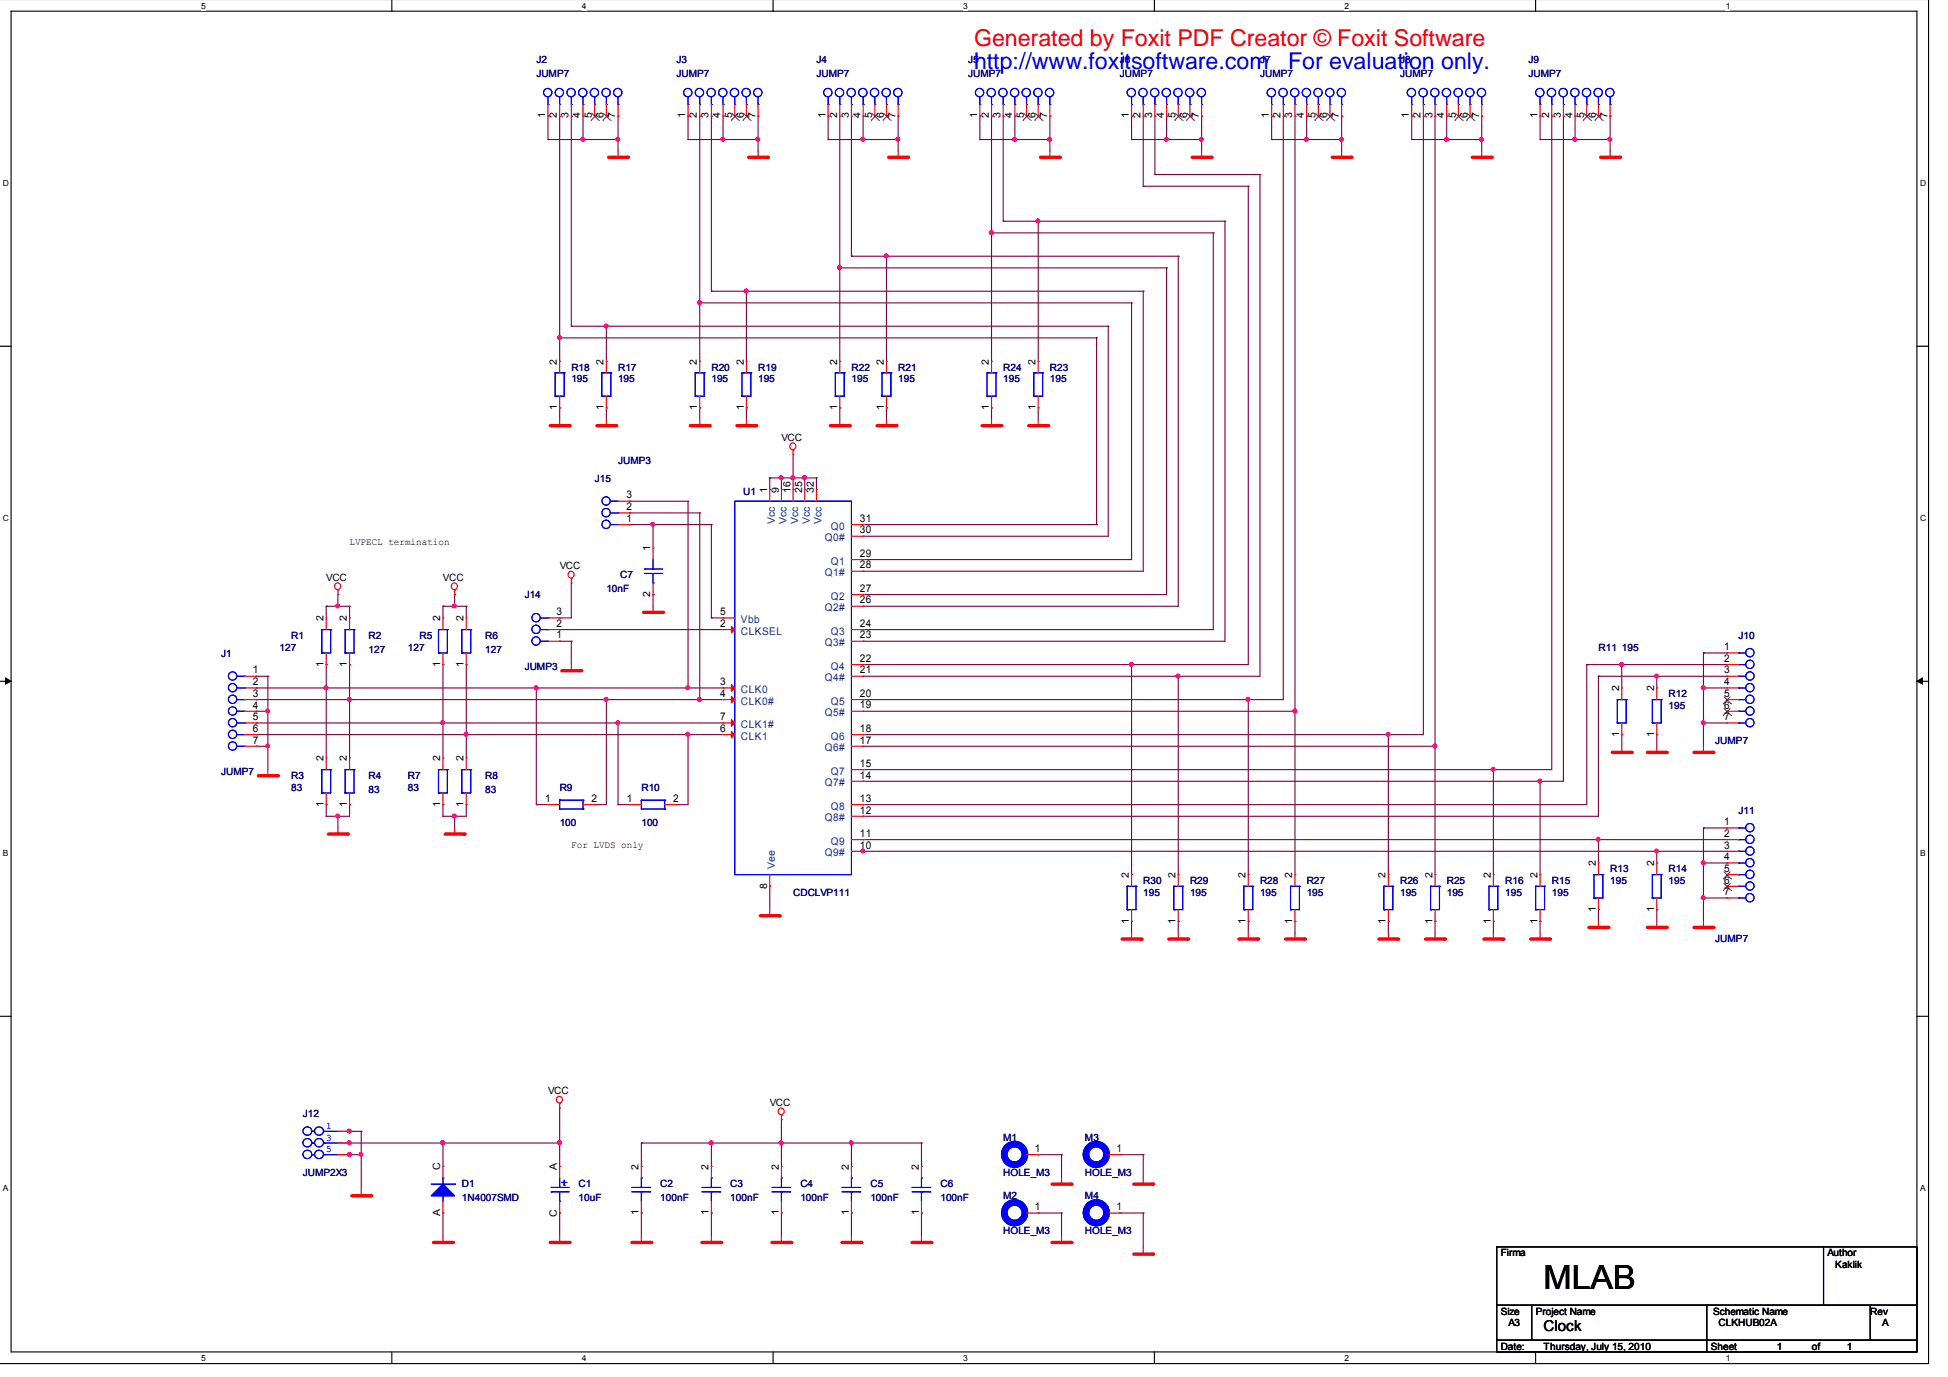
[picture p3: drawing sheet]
<svg xmlns="http://www.w3.org/2000/svg" width="297mm" height="210mm" viewBox="0 0 297 210" stroke-linecap="round" stroke-linejoin="round" font-family="sans-serif">
<defs><g id="words">
<text font-size="5.1" x="235.3" y="196.5">MLAB</text>
<text font-size="3.5" fill="#f00" x="148.5" y="7">Generated by Foxit PDF Creator © Foxit Software</text>
<g font-size="3.5" fill="#00f">
<text x="148.5" y="10.5">http://www.foxitsoftware.com</text>
<text x="196.4" y="10.5">For evaluation only.</text>
</g>
<text font-size="2.3" x="235.3" y="203">Clock</text>
<g font-size="1.6">
<text x="95.5" y="77.8">2</text>
<text x="95.5" y="76">3</text>
<text x="95.5" y="79.6">1</text>
<text x="131.1" y="81.4">30</text>
<text x="131.1" y="79.6">31</text>
<text x="131.1" y="86.7">28</text>
<text x="131.1" y="84.9">29</text>
<text x="84.8" y="95.6">2</text>
<text x="84.8" y="93.8">3</text>
<text x="109.8" y="95.6">2</text>
<text x="109.8" y="93.8">5</text>
<text x="131.1" y="92">26</text>
<text x="131.1" y="95.6">24</text>
<text x="131.1" y="90.3">27</text>
<text x="84.8" y="97.4">1</text>
<text x="131.1" y="97.4">23</text>
<text x="131.1" y="100.9">22</text>
<text x="262.9" y="99.2">1</text>
<text x="262.9" y="100.9">2</text>
<text x="38.6" y="102.7">1</text>
<text x="38.6" y="104.5">2</text>
<text x="38.6" y="106.3">3</text>
<text x="109.8" y="104.5">3</text>
<text x="109.8" y="106.3">4</text>
<text x="131.1" y="102.7">21</text>
<text x="131.1" y="106.3">20</text>
<text x="262.9" y="102.7">3</text>
<text x="262.9" y="104.5">4</text>
<text x="262.9" y="106.3">5</text>
<text x="38.6" y="108.1">4</text>
<text x="38.6" y="109.8">5</text>
<text x="38.6" y="111.6">6</text>
<text x="38.6" y="113.4">7</text>
<text x="109.8" y="111.6">6</text>
<text x="109.8" y="109.8">7</text>
<text x="131.1" y="113.4">17</text>
<text x="131.1" y="108">19</text>
<text x="131.1" y="111.6">18</text>
<text x="262.9" y="108.1">6</text>
<text x="262.9" y="109.8">7</text>
<text x="131.1" y="118.7">14</text>
<text x="131.1" y="116.9">15</text>
<text x="83.1" y="122.3">1</text>
<text x="90.2" y="122.3">2</text>
<text x="95.6" y="122.3">1</text>
<text x="102.6" y="122.3">2</text>
<text x="131.1" y="124.1">12</text>
<text x="131.1" y="122.3">13</text>
<text x="262.9" y="125.8">1</text>
<text x="131.1" y="129.4">10</text>
<text x="131.1" y="127.6">11</text>
<text x="262.9" y="127.6">2</text>
<text x="262.9" y="129.4">3</text>
<text x="262.9" y="131.2">4</text>
<text x="262.9" y="133">5</text>
<text x="262.9" y="134.7">6</text>
<text x="262.9" y="136.5">7</text>
<text x="157.8" y="175.7">1</text>
<text x="170.2" y="175.7">1</text>
<text x="157.8" y="184.6">1</text>
<text x="170.2" y="184.6">1</text>
</g>
<g font-size="1.6" fill="#004080">
<text x="125.8" y="82.5">Q0#</text>
<text x="126.7" y="80.8">Q0</text>
<text x="125.8" y="87.9">Q1#</text>
<text x="126.7" y="86.1">Q1</text>
<text x="113" y="95">Vbb</text>
<text x="125.8" y="93.2">Q2#</text>
<text x="126.7" y="91.4">Q2</text>
<text x="113" y="96.8">CLKSEL</text>
<text x="125.8" y="98.6">Q3#</text>
<text x="126.7" y="96.8">Q3</text>
<text x="113" y="105.7">CLK0</text>
<text x="113" y="107.5">CLK0#</text>
<text x="125.8" y="103.9">Q4#</text>
<text x="126.7" y="107.5">Q5</text>
<text x="126.7" y="102.1">Q4</text>
<text x="113" y="112.8">CLK1</text>
<text x="113" y="111">CLK1#</text>
<text x="125.8" y="109.2">Q5#</text>
<text x="126.7" y="112.8">Q6</text>
<text x="125.8" y="119.9">Q7#</text>
<text x="125.8" y="114.6">Q6#</text>
<text x="126.7" y="118.1">Q7</text>
<text x="125.8" y="125.3">Q8#</text>
<text x="126.7" y="123.5">Q8</text>
<text x="125.8" y="130.6">Q9#</text>
<text x="126.7" y="128.8">Q9</text>
</g>
<g font-size="1.5" fill="#000080">
<text x="81.8" y="9.6">J2</text>
<text x="81.8" y="11.7">JUMP7</text>
<text x="103.1" y="9.6">J3</text>
<text x="103.1" y="11.7">JUMP7</text>
<text x="124.5" y="9.6">J4</text>
<text x="124.5" y="11.7">JUMP7</text>
<text x="147.6" y="9.6">J5</text>
<text x="147.6" y="11.7">JUMP7</text>
<text x="170.8" y="9.6">J6</text>
<text x="170.8" y="11.7">JUMP7</text>
<text x="192.1" y="9.6">J7</text>
<text x="192.1" y="11.7">JUMP7</text>
<text x="213.5" y="9.6">J8</text>
<text x="213.5" y="11.7">JUMP7</text>
<text x="233" y="9.6">J9</text>
<text x="233" y="11.7">JUMP7</text>
<text x="87.1" y="56.5">R18</text>
<text x="87.1" y="58.3">195</text>
<text x="94.2" y="56.5">R17</text>
<text x="94.2" y="58.3">195</text>
<text x="108.5" y="56.5">R20</text>
<text x="108.5" y="58.3">195</text>
<text x="115.6" y="56.5">R19</text>
<text x="115.6" y="58.3">195</text>
<text x="129.8" y="56.5">R22</text>
<text x="129.8" y="58.3">195</text>
<text x="136.9" y="56.5">R21</text>
<text x="136.9" y="58.3">195</text>
<text x="153" y="56.5">R24</text>
<text x="153" y="58.3">195</text>
<text x="160.1" y="56.5">R23</text>
<text x="160.1" y="58.3">195</text>
<text x="94.2" y="70.8">JUMP3</text>
<text x="90.7" y="73.5">J15</text>
<text x="113.3" y="75.4">U1</text>
<text x="94.6" y="88.2">C7</text>
<text x="80" y="91.3">J14</text>
<text x="92.5" y="90.3">10nF</text>
<text x="33.7" y="100.2">J1</text>
<text x="42.6" y="99.2">127</text>
<text x="44.4" y="97.5">R1</text>
<text x="56.2" y="97.5">R2</text>
<text x="56.2" y="99.6">127</text>
<text x="62.2" y="99.2">127</text>
<text x="64" y="97.5">R5</text>
<text x="74" y="97.5">R6</text>
<text x="74" y="99.6">127</text>
<text x="243.7" y="99.2">R11 195</text>
<text x="265.1" y="97.5">J10</text>
<text x="80" y="102.1">JUMP3</text>
<text x="254.4" y="106.4">R12</text>
<text x="254.4" y="108.1">195</text>
<text x="261.5" y="113.5">JUMP7</text>
<text x="33.7" y="118.1">JUMP7</text>
<text x="44.4" y="118.8">R3</text>
<text x="56.2" y="118.8">R4</text>
<text x="62.2" y="118.8">R7</text>
<text x="74" y="118.8">R8</text>
<text x="44.4" y="120.6">83</text>
<text x="56.2" y="120.9">83</text>
<text x="62.2" y="120.6">83</text>
<text x="74" y="120.9">83</text>
<text x="85.3" y="120.6">R9</text>
<text x="85.3" y="125.9">100</text>
<text x="97.8" y="120.6">R10</text>
<text x="97.8" y="125.9">100</text>
<text x="265.1" y="124.2">J11</text>
<text x="120.9" y="136.6">CDCLVP111</text>
<text x="174.3" y="134.8">R30</text>
<text x="174.3" y="136.6">195</text>
<text x="181.4" y="134.8">R29</text>
<text x="181.4" y="136.6">195</text>
<text x="192.1" y="134.8">R28</text>
<text x="192.1" y="136.6">195</text>
<text x="199.2" y="134.8">R27</text>
<text x="199.2" y="136.6">195</text>
<text x="213.5" y="134.8">R26</text>
<text x="213.5" y="136.6">195</text>
<text x="220.6" y="134.8">R25</text>
<text x="220.6" y="136.6">195</text>
<text x="229.5" y="134.8">R16</text>
<text x="229.5" y="136.6">195</text>
<text x="236.6" y="134.8">R15</text>
<text x="236.6" y="136.6">195</text>
<text x="245.5" y="133">R13</text>
<text x="245.5" y="134.8">195</text>
<text x="254.4" y="133">R14</text>
<text x="254.4" y="134.8">195</text>
<text x="261.5" y="143.7">JUMP7</text>
<text x="46.2" y="170.4">J12</text>
<text x="153" y="174">M1</text>
<text x="165.4" y="174">M3</text>
<text x="46.2" y="179.3">JUMP2X3</text>
<text x="153" y="179.3">HOLE_M3</text>
<text x="165.4" y="179.3">HOLE_M3</text>
<text x="70.4" y="181.1">D1</text>
<text x="70.4" y="183.2">1N4007SMD</text>
<text x="88.2" y="181.1">C1</text>
<text x="88.2" y="183.2">10uF</text>
<text x="100.7" y="181.1">C2</text>
<text x="100.7" y="183.2">100nF</text>
<text x="111.3" y="181.1">C3</text>
<text x="111.3" y="183.2">100nF</text>
<text x="122" y="181.1">C4</text>
<text x="122" y="183.2">100nF</text>
<text x="132.7" y="181.1">C5</text>
<text x="132.7" y="183.2">100nF</text>
<text x="143.4" y="181.1">C6</text>
<text x="143.4" y="183.2">100nF</text>
<text x="153" y="182.9">M2</text>
<text x="165.4" y="182.9">M4</text>
<text x="153" y="188.2">HOLE_M3</text>
<text x="165.4" y="188.2">HOLE_M3</text>
</g>
<g font-size="1.5">
<text x="83.1" y="18.1" transform="rotate(-90 83.1 18.1)">1</text>
<text x="84.9" y="18.1" transform="rotate(-90 84.9 18.1)">2</text>
<text x="86.7" y="18.1" transform="rotate(-90 86.7 18.1)">3</text>
<text x="88.5" y="18.1" transform="rotate(-90 88.5 18.1)">4</text>
<text x="90.2" y="18.1" transform="rotate(-90 90.2 18.1)">5</text>
<text x="92" y="18.1" transform="rotate(-90 92 18.1)">6</text>
<text x="93.8" y="18.1" transform="rotate(-90 93.8 18.1)">7</text>
<text x="104.5" y="18.1" transform="rotate(-90 104.5 18.1)">1</text>
<text x="106.3" y="18.1" transform="rotate(-90 106.3 18.1)">2</text>
<text x="108" y="18.1" transform="rotate(-90 108 18.1)">3</text>
<text x="109.8" y="18.1" transform="rotate(-90 109.8 18.1)">4</text>
<text x="111.6" y="18.1" transform="rotate(-90 111.6 18.1)">5</text>
<text x="113.4" y="18.1" transform="rotate(-90 113.4 18.1)">6</text>
<text x="115.2" y="18.1" transform="rotate(-90 115.2 18.1)">7</text>
<text x="125.8" y="18.1" transform="rotate(-90 125.8 18.1)">1</text>
<text x="127.6" y="18.1" transform="rotate(-90 127.6 18.1)">2</text>
<text x="129.4" y="18.1" transform="rotate(-90 129.4 18.1)">3</text>
<text x="131.2" y="18.1" transform="rotate(-90 131.2 18.1)">4</text>
<text x="133" y="18.1" transform="rotate(-90 133 18.1)">5</text>
<text x="134.7" y="18.1" transform="rotate(-90 134.7 18.1)">6</text>
<text x="136.5" y="18.1" transform="rotate(-90 136.5 18.1)">7</text>
<text x="149" y="18.1" transform="rotate(-90 149 18.1)">1</text>
<text x="150.8" y="18.1" transform="rotate(-90 150.8 18.1)">2</text>
<text x="152.5" y="18.1" transform="rotate(-90 152.5 18.1)">3</text>
<text x="154.3" y="18.1" transform="rotate(-90 154.3 18.1)">4</text>
<text x="156.1" y="18.1" transform="rotate(-90 156.1 18.1)">5</text>
<text x="157.9" y="18.1" transform="rotate(-90 157.9 18.1)">6</text>
<text x="159.7" y="18.1" transform="rotate(-90 159.7 18.1)">7</text>
<text x="172.1" y="18.1" transform="rotate(-90 172.1 18.1)">1</text>
<text x="173.9" y="18.1" transform="rotate(-90 173.9 18.1)">2</text>
<text x="175.7" y="18.1" transform="rotate(-90 175.7 18.1)">3</text>
<text x="177.4" y="18.1" transform="rotate(-90 177.4 18.1)">4</text>
<text x="179.2" y="18.1" transform="rotate(-90 179.2 18.1)">5</text>
<text x="181" y="18.1" transform="rotate(-90 181 18.1)">6</text>
<text x="182.8" y="18.1" transform="rotate(-90 182.8 18.1)">7</text>
<text x="193.5" y="18.1" transform="rotate(-90 193.5 18.1)">1</text>
<text x="195.2" y="18.1" transform="rotate(-90 195.2 18.1)">2</text>
<text x="197" y="18.1" transform="rotate(-90 197 18.1)">3</text>
<text x="198.8" y="18.1" transform="rotate(-90 198.8 18.1)">4</text>
<text x="200.6" y="18.1" transform="rotate(-90 200.6 18.1)">5</text>
<text x="202.4" y="18.1" transform="rotate(-90 202.4 18.1)">6</text>
<text x="204.1" y="18.1" transform="rotate(-90 204.1 18.1)">7</text>
<text x="214.8" y="18.1" transform="rotate(-90 214.8 18.1)">1</text>
<text x="216.6" y="18.1" transform="rotate(-90 216.6 18.1)">2</text>
<text x="218.4" y="18.1" transform="rotate(-90 218.4 18.1)">3</text>
<text x="220.2" y="18.1" transform="rotate(-90 220.2 18.1)">4</text>
<text x="221.9" y="18.1" transform="rotate(-90 221.9 18.1)">5</text>
<text x="223.7" y="18.1" transform="rotate(-90 223.7 18.1)">6</text>
<text x="225.5" y="18.1" transform="rotate(-90 225.5 18.1)">7</text>
<text x="234.4" y="18.1" transform="rotate(-90 234.4 18.1)">1</text>
<text x="236.2" y="18.1" transform="rotate(-90 236.2 18.1)">2</text>
<text x="238" y="18.1" transform="rotate(-90 238 18.1)">3</text>
<text x="239.7" y="18.1" transform="rotate(-90 239.7 18.1)">4</text>
<text x="241.5" y="18.1" transform="rotate(-90 241.5 18.1)">5</text>
<text x="243.3" y="18.1" transform="rotate(-90 243.3 18.1)">6</text>
<text x="245.1" y="18.1" transform="rotate(-90 245.1 18.1)">7</text>
<text x="84.9" y="55.6" transform="rotate(-90 84.9 55.6)">2</text>
<text x="92" y="55.6" transform="rotate(-90 92 55.6)">2</text>
<text x="106.3" y="55.6" transform="rotate(-90 106.3 55.6)">2</text>
<text x="113.4" y="55.6" transform="rotate(-90 113.4 55.6)">2</text>
<text x="127.6" y="55.6" transform="rotate(-90 127.6 55.6)">2</text>
<text x="134.7" y="55.6" transform="rotate(-90 134.7 55.6)">2</text>
<text x="150.8" y="55.6" transform="rotate(-90 150.8 55.6)">2</text>
<text x="157.9" y="55.6" transform="rotate(-90 157.9 55.6)">2</text>
<text x="84.9" y="62.5" transform="rotate(-90 84.9 62.5)">1</text>
<text x="92" y="62.5" transform="rotate(-90 92 62.5)">1</text>
<text x="106.3" y="62.5" transform="rotate(-90 106.3 62.5)">1</text>
<text x="113.4" y="62.5" transform="rotate(-90 113.4 62.5)">1</text>
<text x="127.6" y="62.5" transform="rotate(-90 127.6 62.5)">1</text>
<text x="134.7" y="62.5" transform="rotate(-90 134.7 62.5)">1</text>
<text x="150.8" y="62.5" transform="rotate(-90 150.8 62.5)">1</text>
<text x="157.9" y="62.5" transform="rotate(-90 157.9 62.5)">1</text>
<text x="119.1" y="67.2">VCC</text>
<text x="116.9" y="75.2" transform="rotate(-90 116.9 75.2)">1</text>
<text x="118.7" y="75.2" transform="rotate(-90 118.7 75.2)">9</text>
<text x="120.5" y="75.2" transform="rotate(-90 120.5 75.2)">16</text>
<text x="122.3" y="75.2" transform="rotate(-90 122.3 75.2)">25</text>
<text x="124.1" y="75.2" transform="rotate(-90 124.1 75.2)">32</text>
<text x="53.3" y="83.1">LVPECL termination</text>
<text x="49.7" y="88.6">VCC</text>
<text x="67.5" y="88.6">VCC</text>
<text x="85.3" y="86.8">VCC</text>
<text x="99.1" y="84.1" transform="rotate(-90 99.1 84.1)">1</text>
<text x="49.3" y="94.7" transform="rotate(-90 49.3 94.7)">2</text>
<text x="52.9" y="94.7" transform="rotate(-90 52.9 94.7)">2</text>
<text x="67.1" y="94.7" transform="rotate(-90 67.1 94.7)">2</text>
<text x="70.7" y="94.7" transform="rotate(-90 70.7 94.7)">2</text>
<text x="99.1" y="91" transform="rotate(-90 99.1 91)">2</text>
<text x="49.3" y="101.7" transform="rotate(-90 49.3 101.7)">1</text>
<text x="52.9" y="101.7" transform="rotate(-90 52.9 101.7)">1</text>
<text x="67.1" y="101.7" transform="rotate(-90 67.1 101.7)">1</text>
<text x="70.7" y="101.7" transform="rotate(-90 70.7 101.7)">1</text>
<text x="246.9" y="105.4" transform="rotate(-90 246.9 105.4)">2</text>
<text x="252.2" y="105.4" transform="rotate(-90 252.2 105.4)">2</text>
<text x="246.9" y="112.4" transform="rotate(-90 246.9 112.4)">1</text>
<text x="252.2" y="112.4" transform="rotate(-90 252.2 112.4)">1</text>
<text x="49.3" y="116.1" transform="rotate(-90 49.3 116.1)">2</text>
<text x="52.9" y="116.1" transform="rotate(-90 52.9 116.1)">2</text>
<text x="67.1" y="116.1" transform="rotate(-90 67.1 116.1)">2</text>
<text x="70.7" y="116.1" transform="rotate(-90 70.7 116.1)">2</text>
<text x="49.3" y="123" transform="rotate(-90 49.3 123)">1</text>
<text x="52.9" y="123" transform="rotate(-90 52.9 123)">1</text>
<text x="67.1" y="123" transform="rotate(-90 67.1 123)">1</text>
<text x="70.7" y="123" transform="rotate(-90 70.7 123)">1</text>
<text x="87.1" y="129.3">For LVDS only</text>
<text x="116.9" y="135.5" transform="rotate(-90 116.9 135.5)">8</text>
<text x="172.1" y="133.9" transform="rotate(-90 172.1 133.9)">2</text>
<text x="179.2" y="133.9" transform="rotate(-90 179.2 133.9)">2</text>
<text x="189.9" y="133.9" transform="rotate(-90 189.9 133.9)">2</text>
<text x="197" y="133.9" transform="rotate(-90 197 133.9)">2</text>
<text x="211.3" y="133.9" transform="rotate(-90 211.3 133.9)">2</text>
<text x="218.4" y="133.9" transform="rotate(-90 218.4 133.9)">2</text>
<text x="227.3" y="133.9" transform="rotate(-90 227.3 133.9)">2</text>
<text x="234.4" y="133.9" transform="rotate(-90 234.4 133.9)">2</text>
<text x="243.3" y="132.1" transform="rotate(-90 243.3 132.1)">2</text>
<text x="252.2" y="132.1" transform="rotate(-90 252.2 132.1)">2</text>
<text x="172.1" y="140.8" transform="rotate(-90 172.1 140.8)">1</text>
<text x="179.2" y="140.8" transform="rotate(-90 179.2 140.8)">1</text>
<text x="189.9" y="140.8" transform="rotate(-90 189.9 140.8)">1</text>
<text x="197" y="140.8" transform="rotate(-90 197 140.8)">1</text>
<text x="211.3" y="140.8" transform="rotate(-90 211.3 140.8)">1</text>
<text x="218.4" y="140.8" transform="rotate(-90 218.4 140.8)">1</text>
<text x="227.3" y="140.8" transform="rotate(-90 227.3 140.8)">1</text>
<text x="234.4" y="140.8" transform="rotate(-90 234.4 140.8)">1</text>
<text x="243.3" y="139.1" transform="rotate(-90 243.3 139.1)">1</text>
<text x="252.2" y="139.1" transform="rotate(-90 252.2 139.1)">1</text>
<text x="83.6" y="166.9">VCC</text>
<text x="117.4" y="168.6">VCC</text>
<text x="67.1" y="178.4" transform="rotate(-90 67.1 178.4)">C</text>
<text x="84.9" y="178.4" transform="rotate(-90 84.9 178.4)">A</text>
<text x="97.4" y="178.4" transform="rotate(-90 97.4 178.4)">2</text>
<text x="108" y="178.4" transform="rotate(-90 108 178.4)">2</text>
<text x="118.7" y="178.4" transform="rotate(-90 118.7 178.4)">2</text>
<text x="129.4" y="178.4" transform="rotate(-90 129.4 178.4)">2</text>
<text x="140.1" y="178.4" transform="rotate(-90 140.1 178.4)">2</text>
<text x="67.1" y="185.5" transform="rotate(-90 67.1 185.5)">A</text>
<text x="84.9" y="185.6" transform="rotate(-90 84.9 185.6)">C</text>
<text x="97.4" y="185.3" transform="rotate(-90 97.4 185.3)">1</text>
<text x="108" y="185.3" transform="rotate(-90 108 185.3)">1</text>
<text x="118.7" y="185.3" transform="rotate(-90 118.7 185.3)">1</text>
<text x="129.4" y="185.3" transform="rotate(-90 129.4 185.3)">1</text>
<text x="140.1" y="185.3" transform="rotate(-90 140.1 185.3)">1</text>
<text x="228.8" y="191.6">Firma</text>
<text x="278.6" y="191.6">Author</text>
<text x="279.8" y="193.4">Kaklik</text>
<text x="228.8" y="200.5">Size</text>
<text x="230" y="202.3">A3</text>
<text x="234.1" y="200.5">Project Name</text>
<text x="261.2" y="200.5">Schematic Name</text>
<text x="262" y="202.3">CLKHUB02A</text>
<text x="285.2" y="200.5">Rev</text>
<text x="286.9" y="202.3">A</text>
<text x="228.8" y="205.8">Date:</text>
<text x="235.3" y="205.8">Thursday, July 15, 2010</text>
<text x="260.8" y="205.8">Sheet</text>
<text x="270.9" y="205.8">1</text>
<text x="276.3" y="205.8">of</text>
<text x="281.6" y="205.8">1</text>
</g>
<g font-size="1.5" fill="#004080">
<text x="118.1" y="79.9" transform="rotate(-90 118.1 79.9)">Vcc</text>
<text x="119.9" y="79.9" transform="rotate(-90 119.9 79.9)">Vcc</text>
<text x="121.7" y="79.9" transform="rotate(-90 121.7 79.9)">Vcc</text>
<text x="123.5" y="79.9" transform="rotate(-90 123.5 79.9)">Vcc</text>
<text x="125.2" y="79.9" transform="rotate(-90 125.2 79.9)">Vcc</text>
<text x="118.1" y="132.5" transform="rotate(-90 118.1 132.5)">Vee</text>
</g>
<g font-size="1.5" fill="#00f">
<text x="49.7" y="172.2">1</text>
<text x="49.7" y="174">3</text>
<text x="49.7" y="175.8">5</text>
</g>
<g font-size="1.3">
<text x="30.7" y="1.4">5</text>
<text x="88.7" y="1.4">4</text>
<text x="146.8" y="1.4">3</text>
<text x="205" y="1.4">2</text>
<text x="263.1" y="1.4">1</text>
<text x=".4" y="28.4">D</text>
<text x="292.8" y="28.4">D</text>
<text x=".4" y="79.5">C</text>
<text x="292.8" y="79.5">C</text>
<text x=".4" y="130.6">B</text>
<text x="292.8" y="130.6">B</text>
<text x=".4" y="181.7">A</text>
<text x="292.8" y="181.7">A</text>
<text x="30.7" y="207.6">5</text>
<text x="88.7" y="207.6">4</text>
<text x="146.8" y="207.6">3</text>
<text x="205" y="207.6">2</text>
<text x="263.1" y="207.6">1</text>
</g>
</g></defs>
<path d="M294 -.1v208.1h-294.1M1.7 1.7h290.6v204.5h-290.6z" fill="none" stroke="#000" stroke-width=".17"/>
<g fill="#fff">
<path d="M30.7 .2h.7v1.4h-.7z"/>
<path d="M30.7 206.4h.7v1.5h-.7z"/>
</g>
<path d="M59.7 -.1v1.8M59.7 206.2v1.8" fill="none" stroke="#000" stroke-width=".17"/>
<g fill="#fff">
<path d="M88.7 .2h.7v1.4h-.7z"/>
<path d="M88.7 206.4h.7v1.5h-.7z"/>
</g>
<path d="M117.9 -.1v1.8M117.9 206.2v1.8" fill="none" stroke="#000" stroke-width=".17"/>
<g fill="#fff">
<path d="M146.8 .2h.7v1.4h-.7z"/>
<path d="M146.8 206.4h.7v1.5h-.7z"/>
</g>
<path d="M176 -.1v1.8M176 206.2v1.8" fill="none" stroke="#000" stroke-width=".17"/>
<g fill="#fff">
<path d="M205 .2h.7v1.4h-.7z"/>
<path d="M205 206.4h.7v1.5h-.7z"/>
</g>
<path d="M234.1 -.1v1.8M234.1 206.2v1.8" fill="none" stroke="#000" stroke-width=".17"/>
<g fill="#fff">
<path d="M263.1 .2h.7v1.4h-.7z"/>
<path d="M263.1 206.4h.7v1.5h-.7z"/>
<path d="M.4 27.2h1v1.5h-1z"/>
<path d="M292.8 27.2h.9v1.5h-.9z"/>
<path d="M.4 78.3h1v1.4h-1z"/>
<path d="M292.8 78.3h.9v1.4h-.9z"/>
</g>
<path d="M-.1 52.8h1.8M292.3 52.8h1.7" fill="none" stroke="#000" stroke-width=".17"/>
<g fill="#fff">
<path d="M.4 129.4h.9v1.4h-.9z"/>
<path d="M292.8 129.4h.8v1.4h-.8z"/>
</g>
<path d="M-.1 103.9h1.8M292.3 103.9h1.7" fill="none" stroke="#000" stroke-width=".17"/>
<path d="M.8 103.4l.9 .5-.9 .4zM292.3 103.9l.8-.5v.9z" fill="#000" stroke="#000" stroke-width=".15"/>
<g fill="#fff">
<path d="M.4 180.5h.8v1.4h-.8z"/>
<path d="M292.8 180.5h.7v1.4h-.7z"/>
</g>
<path d="M-.1 155h1.8M292.3 155h1.7" fill="none" stroke="#000" stroke-width=".17"/>
<g fill="none" stroke="#800040" stroke-width=".17">
<path d="M83.5 17.7h.1M83.5 17.7v3.6M85.3 17.7v37.4M87.1 17.7h.1M87.1 17.7v32.1M88.9 17.7h.1M88.9 17.7v3.6M94.2 17.7h.1M94.2 17.7v5.4M104.9 17.7h.1M104.9 17.7v3.6M106.7 17.7v37.4"/>
<path d="M108.5 17.7h.1M108.5 17.7v26.7M110.2 17.7h.1M110.2 17.7v3.6M115.6 17.7h.1M115.6 17.7v5.4M126.3 17.7h.1M126.3 17.7v3.6M128 17.7v37.4M129.8 17.7v21.4M131.6 17.7h.1M131.6 17.7v3.6"/>
<path d="M136.9 17.7h.1M136.9 17.7v5.4M149.4 17.7h.1M149.4 17.7v3.6M151.2 17.7h.1M151.2 17.7v37.4M152.9 17.7h.1M152.9 17.7v16M154.7 17.7h.1M154.7 17.7v3.6M160.1 17.7h.1M160.1 17.7v5.4"/>
<path d="M172.5 17.7h.1M172.5 17.7v3.6M174.3 17.7h.1M174.3 17.7v10.7M176.1 17.7h.1M176.1 17.7v8.9M177.9 17.7h.1M177.9 17.7v3.6M183.2 17.7h.1M183.2 17.7v5.4M193.9 17.7h.1M193.9 17.7v3.6"/>
<path d="M195.7 17.7h.1M195.7 17.7v89h-64.1M197.4 17.7h.1M197.4 17.7v115.7M199.2 17.7h.1M199.2 17.7v3.6M204.6 17.7h.1M204.6 17.7v5.4M215.2 17.7h.1M215.2 17.7v3.6M217 17.7h.1M217 17.7v94.3h-85.4"/>
<path d="M218.8 17.7h.1M218.8 17.7v115.7M220.6 17.7h.1M220.6 17.7v3.6M225.9 17.7h.1M225.9 17.7v5.4M234.8 17.7h.1M234.8 17.7v3.6M236.6 17.7h.1M236.6 17.7v99.7h-105M238.4 17.7h.1M238.4 17.7v101.5h-106.8"/>
<path d="M240.1 17.7h.1M240.1 17.7v3.6M245.5 17.7h.1M245.5 17.7v5.4M83.5 21.3h.1M83.5 21.3h10.7M88.9 21.3h.1M94.2 21.3h.1M104.9 21.3h.1M104.9 21.3h10.7M110.2 21.3h.1M115.6 21.3h.1"/>
<path d="M126.3 21.3h.1M126.3 21.3h10.6M129.8 39.1h.1M129.8 39.1h49.8M131.6 21.3h.1M135.2 39.1h.1M135.2 39.1v16M136.9 21.3h.1M149.4 21.3h.1M149.4 21.3h10.7M151.2 35.5h.1M151.2 35.5h33.8"/>
<path d="M152.9 33.7h.1M152.9 33.7h33.9M154.7 21.3h.1M158.3 33.7h.1M158.3 33.7v21.4M160.1 21.3h.1M172.5 21.3h.1M172.5 21.3h10.7M174.3 28.4h.1M174.3 28.4h16M176.1 26.6h.1M176.1 26.6h16"/>
<path d="M177.9 21.3h.1M179.6 39.1h.1M179.6 39.1v53.4h-48M183.2 21.3h.1M185 35.5h.1M185 35.5v60.5h-53.4M186.8 33.7h.1M186.8 33.7v64.1h-55.2M190.3 28.4h.1M190.3 28.4v73h-58.7M192.1 26.6h.1M192.1 26.6v76.5h-60.5"/>
<path d="M193.9 21.3h.1M193.9 21.3h10.7M199.2 21.3h.1M204.6 21.3h.1M215.2 21.3h.1M215.2 21.3h10.7M220.6 21.3h.1M225.9 21.3h.1M234.8 21.3h.1M234.8 21.3h10.7M240.1 21.3h.1M245.5 21.3h.1"/>
<path d="M85.3 51.5h.1M85.3 51.5h81.9M87.1 49.8h.1M87.1 49.8h81.9M92.4 49.8h.1M92.4 49.8v5.3M106.7 46.2h.1M106.7 46.2h65.8M108.5 44.4h.1M108.5 44.4h65.8M113.8 44.4h.1M113.8 44.4v10.7"/>
<path d="M128 40.9h.1M128 40.9h49.9M167.2 51.5h.1M167.2 51.5v28.5M169 49.8h.1M169 49.8v32h-37.4M172.5 46.2h.1M172.5 46.2v39.1h-40.9M174.3 44.4h.1M174.3 44.4v42.7h-42.7M177.9 40.9h.1M177.9 40.9v49.8h-46.3"/>
<path d="M85.3 62.2h.1M85.3 62.2v1.8M92.4 62.2h.1M92.4 62.2v1.8M96 78.2h.1M96 76.4h.1M96 78.2h10.7M96 76.4h8.9M104.9 76.4h.1M104.9 76.4v28.5M106.7 62.2h.1M106.7 78.2h.1"/>
<path d="M106.7 62.2v1.8M106.7 78.2v28.5M113.8 62.2h.1M113.8 62.2v1.8M117.4 72.9h.1M117.4 72.9h7.1M117.4 72.9v1.8M119.1 72.9h.1M119.1 72.9v1.8M120.9 69.3h.1M120.9 72.9h.1M120.9 69.3v5.4"/>
<path d="M122.7 72.9h.1M122.7 72.9v1.8M124.5 72.9h.1M124.5 72.9v1.8M128 62.2h.1M128 62.2v1.8M135.2 62.2h.1M135.2 62.2v1.8M151.2 62.2h.1M151.2 62.2v1.8M158.3 62.2h.1M158.3 62.2v1.8"/>
<path d="M49.7 92.5h.1M49.7 92.5v1.7M49.7 92.5h3.6M51.5 92.5h.1M51.5 90.7h.1M51.5 90.7v1.8M53.3 92.5h.1M53.3 92.5v1.7M67.5 92.5h.1M67.5 92.5v1.7M67.5 92.5h3.6M69.3 90.7h.1"/>
<path d="M69.3 92.5h.1M69.3 90.7v1.8M71.1 92.5h.1M71.1 92.5v1.7M85.3 97.8h.1M85.3 94.2h.1M85.3 96h.1M85.3 97.8h1.8M85.3 96h24.9M87.1 97.8h.1M87.1 88.9h.1M87.1 88.9v5.3h-1.8"/>
<path d="M87.1 97.8v3.6M96 80h.1M96 80h12.5M99.6 80h.1M99.6 90.7h.1M99.6 80v3.6M99.6 90.7v1.8M108.5 94.2h.1M108.5 80h.1M108.5 80v14.2M108.5 94.2h1.7M131.6 97.8h.1"/>
<path d="M131.6 96h.1M131.6 92.5h.1M131.6 90.7h.1M131.6 87.1h.1M131.6 85.3h.1M131.6 81.8h.1M131.6 80h35.6M167.2 80h.1M259.7 99.6h.1M259.7 99.6v14.2M259.7 99.6h3.6M39.1 103.1h.1"/>
<path d="M39.1 113.8h.1M39.1 108.5h.1M39.1 104.9h.1M39.1 106.7h.1M39.1 110.3h.1M39.1 112h.1M39.1 103.1h1.7M39.1 113.8h1.7M39.1 108.5h1.7M39.1 110.3h71.1M39.1 104.9h71.1M39.1 106.7h71.1"/>
<path d="M39.1 112h71.1M40.8 103.1h.1M40.8 113.8h.1M40.8 108.5h.1M40.8 103.1v14.3M49.7 104.9h.1M49.7 101.4h.1M49.7 101.4v14.2M53.3 106.7h.1M53.3 101.4h.1M53.3 101.4v14.2M67.5 110.3h.1"/>
<path d="M67.5 101.4h.1M67.5 101.4v14.2M71.1 112h.1M71.1 101.4h.1M71.1 101.4v14.2M81.8 104.9h.1M81.8 104.9v17.8M92.4 106.7h.1M92.4 106.7v16h-1.7M94.2 110.3h.1M94.2 110.3v12.4M104.9 112h.1"/>
<path d="M104.9 104.9h.1M104.9 112v10.7h-1.8M106.7 106.7h.1M131.6 113.8h.1M131.6 108.5h.1M131.6 117.4h.1M131.6 119.2h.1M131.6 112h.1M131.6 106.7h.1M131.6 103.1h.1M131.6 101.4h.1M131.6 113.8h87.2"/>
<path d="M131.6 108.5h65.8M172.5 101.4h.1M172.5 101.4v32M179.6 103.1h.1M179.6 103.1v30.3M190.3 106.7h.1M190.3 106.7v26.7M197.4 108.5h.1M211.7 112h.1M211.7 112v21.4M218.8 113.8h.1M227.7 117.4h.1"/>
<path d="M227.7 117.4v16M234.8 119.2h.1M234.8 119.2v14.2M241.9 101.4h.1M241.9 101.4v21.3h-110.3M241.9 101.4h21.4M243.7 103.1h.1M243.7 103.1h19.6M243.7 103.1v21.4h-112.1M247.3 101.4h.1M247.3 112h.1M247.3 101.4v3.5"/>
<path d="M247.3 112v1.8M252.6 103.1h.1M252.6 112h.1M252.6 103.1v1.8M252.6 112v1.8M259.7 110.3h.1M259.7 104.9h.1M259.7 110.3h3.6M259.7 104.9h3.6M49.7 122.7h.1M49.7 124.5h.1M49.7 122.7v1.8"/>
<path d="M51.5 124.5h.1M51.5 124.5v1.8M53.3 122.7h.1M53.3 122.7v1.8h-3.6M67.5 124.5h.1M67.5 122.7h.1M67.5 122.7v1.8M69.3 124.5h.1M69.3 124.5v1.8M71.1 122.7h.1M71.1 122.7v1.8h-3.6M81.8 122.7h.1"/>
<path d="M81.8 122.7h1.7M90.7 122.7h.1M94.2 122.7h.1M94.2 122.7h1.8M103.1 122.7h.1M117.4 135.2h.1M117.4 135.2v3.5M131.6 129.8h.1M131.6 128h.1M131.6 124.5h.1M131.6 122.7h.1M131.6 129.8h131.7"/>
<path d="M131.6 128h131.7M243.7 138.7h.1M243.7 128h.1M243.7 128v3.6M243.7 138.7v1.8M252.6 129.8h.1M252.6 138.7h.1M252.6 129.8v1.8M252.6 138.7v1.8M259.7 126.3h.1M259.7 136.9h.1M259.7 131.6h.1"/>
<path d="M259.7 126.3h3.6M259.7 126.3v14.2M259.7 136.9h3.6M259.7 131.6h3.6M172.5 140.5h.1M172.5 140.5v1.8M179.6 140.5h.1M179.6 140.5v1.8M190.3 140.5h.1M190.3 140.5v1.8M197.4 140.5h.1M197.4 140.5v1.8"/>
<path d="M211.7 140.5h.1M211.7 140.5v1.8M218.8 140.5h.1M218.8 140.5v1.8M227.7 140.5h.1M227.7 140.5v1.8M234.8 140.5h.1M234.8 140.5v1.8M53.3 174.3h.1M53.3 172.5h.1M53.3 176.1h.1M53.3 174.3h32"/>
<path d="M53.3 172.5h1.8M53.3 176.1h1.8M55.1 172.5h.1M55.1 176.1h.1M55.1 172.5v8.9M67.5 174.3h.1M67.5 174.3v3.6M85.3 169h.1M85.3 174.3h.1M85.3 169v8.9M97.8 174.3h.1M97.8 174.3h42.7"/>
<path d="M97.8 174.3v3.6M108.5 174.3h.1M108.5 174.3v3.6M119.1 170.8h.1M119.1 174.3h.1M119.1 170.8v7.1M129.8 174.3h.1M129.8 174.3v3.6M140.5 174.3h.1M140.5 174.3v3.6M158.3 176.1h.1M158.3 176.1h3.5"/>
<path d="M161.8 176.1h.1M161.8 176.1v3.6M170.7 176.1h.1M170.7 176.1h3.6M174.3 176.1h.1M174.3 176.1v3.6M67.5 185h.1M67.5 185v3.6M85.3 185h.1M85.3 185v3.6M97.8 185h.1M97.8 185v3.6"/>
<path d="M108.5 185h.1M108.5 185v3.6M119.1 185h.1M119.1 185v3.6M129.8 185h.1M129.8 185v3.6M140.5 185h.1M140.5 185v3.6M158.3 185h.1M158.3 185h3.5M161.8 185h.1M161.8 185v3.6"/>
<path d="M170.7 185h.1M170.7 185h3.6M174.3 185h.1M174.3 185v5.3"/>
</g>
<g fill="#f0f" stroke="#f0f" stroke-width=".17">
<circle cx="67.5" cy="174.3" r=".3"/>
<circle cx="53.3" cy="174.3" r=".3"/>
<circle cx="85.3" cy="174.3" r=".3"/>
<circle cx="108.4" cy="174.3" r=".3"/>
<circle cx="129.8" cy="174.3" r=".3"/>
<circle cx="119.1" cy="174.3" r=".3"/>
<circle cx="53.3" cy="172.5" r=".3"/>
<circle cx="55" cy="176.1" r=".3"/>
<circle cx="53.3" cy="176.1" r=".3"/>
<circle cx="40.8" cy="113.8" r=".3"/>
<circle cx="40.8" cy="108.4" r=".3"/>
<circle cx="259.7" cy="136.9" r=".3"/>
<circle cx="259.7" cy="110.2" r=".3"/>
<circle cx="245.4" cy="21.2" r=".3"/>
<circle cx="240.1" cy="21.2" r=".3"/>
<circle cx="225.9" cy="21.2" r=".3"/>
<circle cx="220.5" cy="21.2" r=".3"/>
<circle cx="115.5" cy="21.2" r=".3"/>
<circle cx="110.2" cy="21.2" r=".3"/>
<circle cx="94.2" cy="21.2" r=".3"/>
<circle cx="88.8" cy="21.2" r=".3"/>
<circle cx="136.9" cy="21.2" r=".3"/>
<circle cx="131.6" cy="21.2" r=".3"/>
<circle cx="160" cy="21.2" r=".3"/>
<circle cx="154.7" cy="21.2" r=".3"/>
<circle cx="183.2" cy="21.2" r=".3"/>
<circle cx="177.8" cy="21.2" r=".3"/>
<circle cx="204.5" cy="21.2" r=".3"/>
<circle cx="199.2" cy="21.2" r=".3"/>
<circle cx="51.5" cy="124.4" r=".3"/>
<circle cx="69.3" cy="124.4" r=".3"/>
<circle cx="67.5" cy="110.2" r=".3"/>
<circle cx="71.1" cy="112" r=".3"/>
<circle cx="49.7" cy="104.9" r=".3"/>
<circle cx="53.3" cy="106.7" r=".3"/>
<circle cx="51.5" cy="92.4" r=".3"/>
<circle cx="69.3" cy="92.4" r=".3"/>
<circle cx="81.7" cy="104.9" r=".3"/>
<circle cx="92.4" cy="106.7" r=".3"/>
<circle cx="94.2" cy="110.2" r=".3"/>
<circle cx="104.9" cy="112" r=".3"/>
<circle cx="252.6" cy="103.1" r=".3"/>
<circle cx="247.2" cy="101.3" r=".3"/>
<circle cx="259.7" cy="131.6" r=".3"/>
<circle cx="259.7" cy="104.9" r=".3"/>
<circle cx="243.7" cy="128" r=".3"/>
<circle cx="252.6" cy="129.8" r=".3"/>
<circle cx="104.9" cy="104.9" r=".3"/>
<circle cx="120.9" cy="72.8" r=".3"/>
<circle cx="119.1" cy="72.8" r=".3"/>
<circle cx="122.7" cy="72.8" r=".3"/>
<circle cx="131.6" cy="129.8" r=".3"/>
<circle cx="234.8" cy="119.1" r=".3"/>
<circle cx="227.6" cy="117.3" r=".3"/>
<circle cx="218.7" cy="113.8" r=".3"/>
<circle cx="211.6" cy="112" r=".3"/>
<circle cx="197.4" cy="108.4" r=".3"/>
<circle cx="190.3" cy="106.7" r=".3"/>
<circle cx="179.6" cy="103.1" r=".3"/>
<circle cx="172.5" cy="101.3" r=".3"/>
<circle cx="135.1" cy="39" r=".3"/>
<circle cx="128" cy="40.8" r=".3"/>
<circle cx="113.8" cy="44.4" r=".3"/>
<circle cx="106.6" cy="46.1" r=".3"/>
<circle cx="92.4" cy="49.7" r=".3"/>
<circle cx="85.3" cy="51.5" r=".3"/>
<circle cx="151.1" cy="35.5" r=".3"/>
<circle cx="158.2" cy="33.7" r=".3"/>
<circle cx="99.5" cy="80" r=".3"/>
<circle cx="106.6" cy="106.7" r=".3"/>
</g>
<path d="M161.8 179.7v.9M161.8 180.6h.1" fill="none" stroke="#f00" stroke-width=".17"/>
<path d="M160.4 180.6h2.9" fill="none" stroke="#f00" stroke-width=".51"/>
<circle cx="163.3" cy="180.6" r=".25" fill="#f00"/>
<path d="M174.3 179.7v.9M174.3 180.6h.1" fill="none" stroke="#f00" stroke-width=".17"/>
<path d="M172.9 180.6h2.8" fill="none" stroke="#f00" stroke-width=".51"/>
<circle cx="175.7" cy="180.6" r=".25" fill="#f00"/>
<path d="M161.8 189.5h.1M161.8 188.6v.9" fill="none" stroke="#f00" stroke-width=".17"/>
<path d="M160.4 189.5h2.9" fill="none" stroke="#f00" stroke-width=".51"/>
<circle cx="163.3" cy="189.5" r=".25" fill="#f00"/>
<path d="M174.3 191.3h.1M174.3 190.3v1" fill="none" stroke="#f00" stroke-width=".17"/>
<path d="M172.9 191.3h2.8" fill="none" stroke="#f00" stroke-width=".51"/>
<circle cx="175.7" cy="191.3" r=".25" fill="#f00"/>
<path d="M97.8 189.5h.1M97.8 188.6v.9" fill="none" stroke="#f00" stroke-width=".17"/>
<path d="M96.3 189.5h2.9" fill="none" stroke="#f00" stroke-width=".51"/>
<circle cx="99.2" cy="189.5" r=".25" fill="#f00"/>
<path d="M108.5 189.5h.1M108.5 188.6v.9" fill="none" stroke="#f00" stroke-width=".17"/>
<path d="M107 189.5h2.9" fill="none" stroke="#f00" stroke-width=".51"/>
<circle cx="109.9" cy="189.5" r=".25" fill="#f00"/>
<path d="M119.1 189.5h.1M119.1 188.6v.9" fill="none" stroke="#f00" stroke-width=".17"/>
<path d="M117.7 189.5h2.9" fill="none" stroke="#f00" stroke-width=".51"/>
<circle cx="120.6" cy="189.5" r=".25" fill="#f00"/>
<path d="M129.8 189.5h.1M129.8 188.6v.9" fill="none" stroke="#f00" stroke-width=".17"/>
<path d="M128.4 189.5h2.9" fill="none" stroke="#f00" stroke-width=".51"/>
<circle cx="131.3" cy="189.5" r=".25" fill="#f00"/>
<path d="M140.5 189.5h.1M140.5 188.6v.9" fill="none" stroke="#f00" stroke-width=".17"/>
<path d="M139.1 189.5h2.8" fill="none" stroke="#f00" stroke-width=".51"/>
<circle cx="141.9" cy="189.5" r=".25" fill="#f00"/>
<g fill="none" stroke="#f00" stroke-width=".17">
<path d="M119.1 170.1h.1M119.1 170.1v.7M67.5 189.5h.1M67.5 188.6v.9"/>
<circle cx="119.1" cy="169.5" r=".49"/>
</g>
<path d="M66.1 189.5h2.9" fill="none" stroke="#f00" stroke-width=".51"/>
<circle cx="69" cy="189.5" r=".25" fill="#f00"/>
<path d="M85.3 189.5h.1M85.3 188.6v.9" fill="none" stroke="#f00" stroke-width=".17"/>
<path d="M83.9 189.5h2.9" fill="none" stroke="#f00" stroke-width=".51"/>
<circle cx="86.8" cy="189.5" r=".25" fill="#f00"/>
<path d="M55.1 182.4h.1M55.1 181.4v1" fill="none" stroke="#f00" stroke-width=".17"/>
<path d="M53.6 182.4h2.9" fill="none" stroke="#f00" stroke-width=".51"/>
<circle cx="56.5" cy="182.4" r=".25" fill="#f00"/>
<g fill="none" stroke="#f00" stroke-width=".17">
<path d="M40.8 118.3h.1M40.8 117.4v.9M85.3 168.3h.1M85.3 168.3v.7"/>
<circle cx="85.3" cy="167.7" r=".49"/>
</g>
<path d="M39.4 118.3h2.9" fill="none" stroke="#f00" stroke-width=".51"/>
<circle cx="42.3" cy="118.3" r=".25" fill="#f00"/>
<path d="M94.2 24h.1M94.2 23.1v.9" fill="none" stroke="#f00" stroke-width=".17"/>
<path d="M92.8 24h2.9" fill="none" stroke="#f00" stroke-width=".51"/>
<circle cx="95.7" cy="24" r=".25" fill="#f00"/>
<path d="M115.6 24h.1M115.6 23.1v.9" fill="none" stroke="#f00" stroke-width=".17"/>
<path d="M114.1 24h2.9" fill="none" stroke="#f00" stroke-width=".51"/>
<circle cx="117" cy="24" r=".25" fill="#f00"/>
<path d="M136.9 24h.1M136.9 23.1v.9" fill="none" stroke="#f00" stroke-width=".17"/>
<path d="M135.5 24h2.9" fill="none" stroke="#f00" stroke-width=".51"/>
<circle cx="138.4" cy="24" r=".25" fill="#f00"/>
<path d="M160.1 24h.1M160.1 23.1v.9" fill="none" stroke="#f00" stroke-width=".17"/>
<path d="M158.6 24h2.9" fill="none" stroke="#f00" stroke-width=".51"/>
<circle cx="161.5" cy="24" r=".25" fill="#f00"/>
<path d="M183.2 24h.1M183.2 23.1v.9" fill="none" stroke="#f00" stroke-width=".17"/>
<path d="M181.8 24h2.8" fill="none" stroke="#f00" stroke-width=".51"/>
<circle cx="184.6" cy="24" r=".25" fill="#f00"/>
<path d="M204.6 24h.1M204.6 23.1v.9" fill="none" stroke="#f00" stroke-width=".17"/>
<path d="M203.1 24h2.9" fill="none" stroke="#f00" stroke-width=".51"/>
<circle cx="206" cy="24" r=".25" fill="#f00"/>
<path d="M225.9 24h.1M225.9 23.1v.9" fill="none" stroke="#f00" stroke-width=".17"/>
<path d="M224.5 24h2.8" fill="none" stroke="#f00" stroke-width=".51"/>
<circle cx="227.3" cy="24" r=".25" fill="#f00"/>
<path d="M245.5 24h.1M245.5 23.1v.9" fill="none" stroke="#f00" stroke-width=".17"/>
<path d="M244 24h2.9" fill="none" stroke="#f00" stroke-width=".51"/>
<circle cx="246.9" cy="24" r=".25" fill="#f00"/>
<path d="M259.7 114.7h.1M259.7 113.8v.9" fill="none" stroke="#f00" stroke-width=".17"/>
<path d="M258.3 114.7h2.9" fill="none" stroke="#f00" stroke-width=".51"/>
<circle cx="261.2" cy="114.7" r=".25" fill="#f00"/>
<path d="M259.7 141.4h.1M259.7 140.5v.9" fill="none" stroke="#f00" stroke-width=".17"/>
<path d="M258.3 141.4h2.9" fill="none" stroke="#f00" stroke-width=".51"/>
<circle cx="261.2" cy="141.4" r=".25" fill="#f00"/>
<g fill="none" stroke="#f00" stroke-width=".17">
<path d="M120.9 68.6h.1M120.9 68.6v.7M87.1 102.3h.1M87.1 101.4v.9"/>
<circle cx="120.9" cy="68.1" r=".49"/>
</g>
<path d="M85.7 102.3h2.8" fill="none" stroke="#f00" stroke-width=".51"/>
<circle cx="88.5" cy="102.3" r=".25" fill="#f00"/>
<g fill="none" stroke="#f00" stroke-width=".17">
<path d="M51.5 90h.1M51.5 90v.7M69.3 90h.1M69.3 90v.7M87.1 88.2h.1M87.1 88.2v.7M51.5 127.2h.1M51.5 126.3v.9"/>
<circle cx="51.5" cy="89.4" r=".49"/>
<circle cx="69.2" cy="89.4" r=".49"/>
<circle cx="87" cy="87.6" r=".49"/>
</g>
<path d="M50.1 127.2h2.9" fill="none" stroke="#f00" stroke-width=".51"/>
<circle cx="53" cy="127.2" r=".25" fill="#f00"/>
<path d="M69.3 127.2h.1M69.3 126.3v.9" fill="none" stroke="#f00" stroke-width=".17"/>
<path d="M67.9 127.2h2.9" fill="none" stroke="#f00" stroke-width=".51"/>
<circle cx="70.8" cy="127.2" r=".25" fill="#f00"/>
<path d="M247.3 114.7h.1M247.3 113.8v.9" fill="none" stroke="#f00" stroke-width=".17"/>
<path d="M245.8 114.7h2.9" fill="none" stroke="#f00" stroke-width=".51"/>
<circle cx="248.7" cy="114.7" r=".25" fill="#f00"/>
<path d="M252.6 114.7h.1M252.6 113.8v.9" fill="none" stroke="#f00" stroke-width=".17"/>
<path d="M251.2 114.7h2.8" fill="none" stroke="#f00" stroke-width=".51"/>
<circle cx="254" cy="114.7" r=".25" fill="#f00"/>
<path d="M243.7 141.4h.1M243.7 140.5v.9" fill="none" stroke="#f00" stroke-width=".17"/>
<path d="M242.3 141.4h2.8" fill="none" stroke="#f00" stroke-width=".51"/>
<circle cx="245.1" cy="141.4" r=".25" fill="#f00"/>
<path d="M252.6 141.4h.1M252.6 140.5v.9" fill="none" stroke="#f00" stroke-width=".17"/>
<path d="M251.2 141.4h2.8" fill="none" stroke="#f00" stroke-width=".51"/>
<circle cx="254" cy="141.4" r=".25" fill="#f00"/>
<path d="M234.8 143.2h.1M234.8 142.3v.9" fill="none" stroke="#f00" stroke-width=".17"/>
<path d="M233.4 143.2h2.8" fill="none" stroke="#f00" stroke-width=".51"/>
<circle cx="236.2" cy="143.2" r=".25" fill="#f00"/>
<path d="M227.7 143.2h.1M227.7 142.3v.9" fill="none" stroke="#f00" stroke-width=".17"/>
<path d="M226.2 143.2h2.9" fill="none" stroke="#f00" stroke-width=".51"/>
<circle cx="229.1" cy="143.2" r=".25" fill="#f00"/>
<path d="M117.4 139.7h.1M117.4 138.7v1" fill="none" stroke="#f00" stroke-width=".17"/>
<path d="M115.9 139.7h2.9" fill="none" stroke="#f00" stroke-width=".51"/>
<circle cx="118.8" cy="139.7" r=".25" fill="#f00"/>
<path d="M92.4 64.9h.1M92.4 64v.9" fill="none" stroke="#f00" stroke-width=".17"/>
<path d="M91 64.9h2.9" fill="none" stroke="#f00" stroke-width=".51"/>
<circle cx="93.9" cy="64.9" r=".25" fill="#f00"/>
<path d="M85.3 64.9h.1M85.3 64v.9" fill="none" stroke="#f00" stroke-width=".17"/>
<path d="M83.9 64.9h2.9" fill="none" stroke="#f00" stroke-width=".51"/>
<circle cx="86.8" cy="64.9" r=".25" fill="#f00"/>
<path d="M113.8 64.9h.1M113.8 64v.9" fill="none" stroke="#f00" stroke-width=".17"/>
<path d="M112.4 64.9h2.8" fill="none" stroke="#f00" stroke-width=".51"/>
<circle cx="115.2" cy="64.9" r=".25" fill="#f00"/>
<path d="M106.7 64.9h.1M106.7 64v.9" fill="none" stroke="#f00" stroke-width=".17"/>
<path d="M105.2 64.9h2.9" fill="none" stroke="#f00" stroke-width=".51"/>
<circle cx="108.1" cy="64.9" r=".25" fill="#f00"/>
<path d="M135.2 64.9h.1M135.2 64v.9" fill="none" stroke="#f00" stroke-width=".17"/>
<path d="M133.7 64.9h2.9" fill="none" stroke="#f00" stroke-width=".51"/>
<circle cx="136.6" cy="64.9" r=".25" fill="#f00"/>
<path d="M128 64.9h.1M128 64v.9" fill="none" stroke="#f00" stroke-width=".17"/>
<path d="M126.6 64.9h2.9" fill="none" stroke="#f00" stroke-width=".51"/>
<circle cx="129.5" cy="64.9" r=".25" fill="#f00"/>
<path d="M158.3 64.9h.1M158.3 64v.9" fill="none" stroke="#f00" stroke-width=".17"/>
<path d="M156.8 64.9h2.9" fill="none" stroke="#f00" stroke-width=".51"/>
<circle cx="159.7" cy="64.9" r=".25" fill="#f00"/>
<path d="M151.2 64.9h.1M151.2 64v.9" fill="none" stroke="#f00" stroke-width=".17"/>
<path d="M149.7 64.9h2.9" fill="none" stroke="#f00" stroke-width=".51"/>
<circle cx="152.6" cy="64.9" r=".25" fill="#f00"/>
<path d="M218.8 143.2h.1M218.8 142.3v.9" fill="none" stroke="#f00" stroke-width=".17"/>
<path d="M217.4 143.2h2.8" fill="none" stroke="#f00" stroke-width=".51"/>
<circle cx="220.2" cy="143.2" r=".25" fill="#f00"/>
<path d="M211.7 143.2h.1M211.7 142.3v.9" fill="none" stroke="#f00" stroke-width=".17"/>
<path d="M210.2 143.2h2.9" fill="none" stroke="#f00" stroke-width=".51"/>
<circle cx="213.1" cy="143.2" r=".25" fill="#f00"/>
<path d="M197.4 143.2h.1M197.4 142.3v.9" fill="none" stroke="#f00" stroke-width=".17"/>
<path d="M196 143.2h2.9" fill="none" stroke="#f00" stroke-width=".51"/>
<circle cx="198.9" cy="143.2" r=".25" fill="#f00"/>
<path d="M190.3 143.2h.1M190.3 142.3v.9" fill="none" stroke="#f00" stroke-width=".17"/>
<path d="M188.9 143.2h2.9" fill="none" stroke="#f00" stroke-width=".51"/>
<circle cx="191.8" cy="143.2" r=".25" fill="#f00"/>
<path d="M179.6 143.2h.1M179.6 142.3v.9" fill="none" stroke="#f00" stroke-width=".17"/>
<path d="M178.2 143.2h2.9" fill="none" stroke="#f00" stroke-width=".51"/>
<circle cx="181.1" cy="143.2" r=".25" fill="#f00"/>
<path d="M172.5 143.2h.1M172.5 142.3v.9" fill="none" stroke="#f00" stroke-width=".17"/>
<path d="M171.1 143.2h2.9" fill="none" stroke="#f00" stroke-width=".51"/>
<circle cx="174" cy="143.2" r=".25" fill="#f00"/>
<path d="M99.6 93.4h.1M99.6 92.5v.9" fill="none" stroke="#f00" stroke-width=".17"/>
<path d="M98.1 93.4h2.9" fill="none" stroke="#f00" stroke-width=".51"/>
<circle cx="101" cy="93.4" r=".25" fill="#f00"/>
<path d="M228.2 190.2h64.1v8.9h-64.1zM228.2 199.1h64.1v5.3h-64.1zM233.5 199.1v5.3M260.2 199.1v7.1M278 199.1h.1M278 190.2v8.9M285.1 199.1v5.3M228.2 204.4h64.1v1.8h-64.1zM233.5 204.4h.1M260.2 204.4h.1M260.2 206.2h.1M285.1 204.4h.1" fill="none" stroke="#000" stroke-width=".17"/>
<g fill="none" stroke="#00f" stroke-width=".17">
<path d="M83.5 15.9h.1M83.5 14.8v1.1M85.3 15.9h.1M85.3 14.8v1.1M87.1 15.9h.1M87.1 14.8v1.1M88.9 15.9h.1M88.9 14.8v1.1M90.7 15.9h.1M90.7 14.8v1.1M92.4 15.9h.1M92.4 14.8v1.1"/>
<path d="M94.2 15.9h.1M94.2 14.8v1.1M104.9 15.9h.1M104.9 14.8v1.1M106.7 15.9h.1M106.7 14.8v1.1M108.5 15.9h.1M108.5 14.8v1.1M110.2 15.9h.1M110.2 14.8v1.1M112 15.9h.1M112 14.8v1.1"/>
<path d="M113.8 15.9h.1M113.8 14.8v1.1M115.6 15.9h.1M115.6 14.8v1.1M126.3 15.9h.1M126.3 14.8v1.1M128 15.9h.1M128 14.8v1.1M129.8 15.9h.1M129.8 14.8v1.1M131.6 15.9h.1M131.6 14.8v1.1"/>
<path d="M133.4 15.9h.1M133.4 14.8v1.1M135.2 15.9h.1M135.2 14.8v1.1M136.9 15.9h.1M136.9 14.8v1.1M149.4 15.9h.1M149.4 14.8v1.1M151.2 15.9h.1M151.2 14.8v1.1M152.9 15.9h.1M152.9 14.8v1.1"/>
<path d="M154.7 15.9h.1M154.7 14.8v1.1M156.5 15.9h.1M156.5 14.8v1.1M158.3 15.9h.1M158.3 14.8v1.1M160.1 15.9h.1M160.1 14.8v1.1M172.5 15.9h.1M172.5 14.8v1.1M174.3 15.9h.1M174.3 14.8v1.1"/>
<path d="M176.1 15.9h.1M176.1 14.8v1.1M177.9 15.9h.1M177.9 14.8v1.1M179.6 15.9h.1M179.6 14.8v1.1M181.4 15.9h.1M181.4 14.8v1.1M183.2 15.9h.1M183.2 14.8v1.1M193.9 15.9h.1M193.9 14.8v1.1"/>
<path d="M195.7 15.9h.1M195.7 14.8v1.1M197.4 15.9h.1M197.4 14.8v1.1M199.2 15.9h.1M199.2 14.8v1.1M201 15.9h.1M201 14.8v1.1M202.8 15.9h.1M202.8 14.8v1.1M204.6 15.9h.1M204.6 14.8v1.1"/>
<path d="M215.2 15.9h.1M215.2 14.8v1.1M217 15.9h.1M217 14.8v1.1M218.8 15.9h.1M218.8 14.8v1.1M220.6 15.9h.1M220.6 14.8v1.1M222.3 15.9h.1M222.3 14.8v1.1M224.1 15.9h.1M224.1 14.8v1.1"/>
<path d="M225.9 15.9h.1M225.9 14.8v1.1M234.8 15.9h.1M234.8 14.8v1.1M236.6 15.9h.1M236.6 14.8v1.1M238.4 15.9h.1M238.4 14.8v1.1M240.1 15.9h.1M240.1 14.8v1.1M241.9 15.9h.1M241.9 14.8v1.1"/>
<path d="M243.7 15.9h.1M243.7 14.8v1.1M245.5 15.9h.1M245.5 14.8v1.1M84.7 56.9h.1M84.7 56.9h1.3M84.7 56.9v3.5M86 56.9h.1M86 56.9v3.5h-1.3M91.8 56.9h.1M91.8 56.9h1.3M91.8 56.9v3.5"/>
<path d="M93.1 56.9h.1M93.1 56.9v3.5h-1.3M106 56.9h.1M106 56.9v3.5M106 56.9h1.4M107.4 56.9h.1M107.4 56.9v3.5h-1.4M113.1 56.9h.1M113.1 56.9h1.4M113.1 56.9v3.5M114.5 56.9h.1M114.5 56.9v3.5h-1.4"/>
<path d="M127.4 56.9h.1M127.4 56.9h1.3M127.4 56.9v3.5M128.7 56.9h.1M128.7 56.9v3.5h-1.3M134.5 56.9h.1M134.5 56.9h1.3M134.5 56.9v3.5M135.8 56.9h.1M135.8 56.9v3.5h-1.3M150.5 56.9h.1M150.5 56.9h1.3"/>
<path d="M150.5 56.9v3.5M151.8 56.9h.1M151.8 56.9v3.5h-1.3M157.6 56.9h.1M157.6 56.9h1.4M157.6 56.9v3.5M159 56.9h.1M159 56.9v3.5h-1.4M84.7 60.4h.1M91.8 60.4h.1M93.1 78.2h1.1M93.1 76.4h1.1"/>
<path d="M94.2 78.2h.1M94.2 76.4h.1M106 60.4h.1M112 76.4h17.8v57h-17.8zM113.1 60.4h.1M127.4 60.4h.1M134.5 60.4h.1M150.5 60.4h.1M157.6 60.4h.1M49.1 99.6h.1M49.1 96h.1M49.1 96h1.3"/>
<path d="M49.1 96v3.6M50.4 96h.1M50.4 96v3.6h-1.3M52.6 99.6h.1M52.6 96h.1M52.6 96h1.4M52.6 96v3.6M54 96h.1M54 96v3.6h-1.4M66.9 99.6h.1M66.9 96h.1M66.9 96v3.6"/>
<path d="M66.9 96h1.3M68.2 96h.1M68.2 96v3.6h-1.3M70.4 99.6h.1M70.4 96h.1M70.4 96h1.4M70.4 96v3.6M71.8 96h.1M71.8 96v3.6h-1.4M82.4 96h1.1M82.4 97.8h1.1M82.4 94.2h1.1"/>
<path d="M83.5 97.8h.1M83.5 96h.1M83.5 94.2h.1M93.1 80h1.1M94.2 80h.1M98.3 86.8h.1M98.3 87.5h.1M98.3 86.8h2.7M98.3 87.5h2.7M99.6 86.8h.1M99.6 88.9h.1M99.6 85.3v1.5"/>
<path d="M99.6 87.5v1.4M265.1 99.6h.1M265.1 99.6h1.1M36.2 103.1h1.1M36.2 104.9h1.1M36.2 106.7h1.1M36.2 108.5h1.1M36.2 110.3h1.1M36.2 112h1.1M36.2 113.8h1.1M37.3 103.1h.1M37.3 104.9h.1"/>
<path d="M37.3 106.7h.1M37.3 108.5h.1M37.3 110.3h.1M37.3 112h.1M37.3 113.8h.1M49.1 117.4h.1M49.1 117.4h1.3M49.1 117.4v3.5M50.4 117.4h.1M50.4 117.4v3.5h-1.3M52.6 117.4h.1M52.6 117.4h1.4"/>
<path d="M52.6 117.4v3.5M54 117.4h.1M54 117.4v3.5h-1.4M66.9 117.4h.1M66.9 117.4v3.5M66.9 117.4h1.3M68.2 117.4h.1M68.2 117.4v3.5h-1.3M70.4 117.4h.1M70.4 117.4v3.5M70.4 117.4h1.4M71.8 117.4h.1"/>
<path d="M71.8 117.4v3.5h-1.4M246.6 110.3h.1M246.6 106.7h.1M246.6 106.7h1.3M246.6 106.7v3.6M247.9 106.7h.1M247.9 106.7v3.6h-1.3M251.9 110.3h.1M251.9 106.7h.1M251.9 106.7h1.4M251.9 106.7v3.6M253.3 106.7h.1"/>
<path d="M253.3 106.7v3.6h-1.4M265.1 101.4h.1M265.1 103.1h.1M265.1 104.9h.1M265.1 106.7h.1M265.1 108.5h.1M265.1 110.3h.1M265.1 101.4h1.1M265.1 103.1h1.1M265.1 104.9h1.1M265.1 106.7h1.1M265.1 108.5h1.1"/>
<path d="M265.1 110.3h1.1M49.1 120.9h.1M52.6 120.9h.1M66.9 120.9h.1M70.4 120.9h.1M85.3 122h.1M85.3 122v1.4h3.6M85.3 122h3.6M88.9 123.4h.1M88.9 122h.1M88.9 122v1.4M97.8 122h.1"/>
<path d="M97.8 122h3.5M97.8 122v1.4h3.5M101.3 123.4h.1M101.3 122h.1M101.3 122v1.4M171.8 138.7h.1M171.8 135.2h.1M171.8 135.2h1.4M171.8 135.2v3.5M173.2 135.2h.1M173.2 135.2v3.5h-1.4M179 138.7h.1"/>
<path d="M179 135.2h.1M179 135.2h1.3M179 135.2v3.5M180.3 135.2h.1M180.3 135.2v3.5h-1.3M189.6 138.7h.1M189.6 135.2h.1M189.6 135.2h1.4M189.6 135.2v3.5M191 135.2h.1M191 135.2v3.5h-1.4M196.8 138.7h.1"/>
<path d="M196.8 135.2h.1M196.8 135.2h1.3M196.8 135.2v3.5M198.1 135.2h.1M198.1 135.2v3.5h-1.3M211 138.7h.1M211 135.2h.1M211 135.2h1.4M211 135.2v3.5M212.4 135.2h.1M212.4 135.2v3.5h-1.4M218.1 138.7h.1"/>
<path d="M218.1 135.2h.1M218.1 135.2h1.4M218.1 135.2v3.5M219.5 135.2h.1M219.5 135.2v3.5h-1.4M227 138.7h.1M227 135.2h.1M227 135.2h1.4M227 135.2v3.5M228.4 135.2h.1M228.4 135.2v3.5h-1.4M234.1 138.7h.1"/>
<path d="M234.1 135.2h.1M234.1 135.2v3.5M234.1 135.2h1.4M235.5 135.2h.1M235.5 135.2v3.5h-1.4M243 136.9h.1M243 133.4h.1M243 133.4v3.5M243 133.4h1.4M244.4 133.4h.1M244.4 133.4v3.5h-1.4M251.9 136.9h.1"/>
<path d="M251.9 133.4h.1M251.9 133.4h1.4M251.9 133.4v3.5M253.3 133.4h.1M253.3 133.4v3.5h-1.4M265.1 126.3h.1M265.1 128h.1M265.1 129.8h.1M265.1 131.6h.1M265.1 133.4h.1M265.1 135.2h.1M265.1 136.9h.1"/>
<path d="M265.1 135.2h1.1M265.1 136.9h1.1M265.1 133.4h1.1M265.1 126.3h1.1M265.1 128h1.1M265.1 129.8h1.1M265.1 131.6h1.1M47.6 172.5h.1M47.6 174.3h.1M47.6 176.1h.1M47.6 176.1h.4M47.6 172.5h.4"/>
<path d="M47.6 174.3h.4M49.4 172.5h.1M49.4 174.3h.1M49.4 176.1h.1M49.4 176.1h2.1M49.4 172.5h2.1M49.4 174.3h2.1M67.5 179.7h.1M67.5 179.7v.9M85.3 179.7v1.4M86 180v.8M97.8 179.7h.1"/>
<path d="M97.8 179.7v1.4M108.5 179.7h.1M108.5 179.7v1.4M119.1 179.7h.1M119.1 179.7v1.4M129.8 179.7h.1M129.8 179.7v1.4M140.5 179.7h.1M140.5 179.7v1.4M156.3 176.1h.1M156.3 176.1h.2M168.8 176.1h.1"/>
<path d="M168.8 176.1h.2M65.8 180.6h3.5M67.5 182.4h.1M67.5 182.4v.8M69.3 180.6h.1M84.1 181.1h.1M84.1 181.8h.1M84.1 181.8h2.7M84.1 181.1h2.7M85.3 181.1h.1M85.3 183.2h.1M85.3 181.8v1.4"/>
<path d="M85.7 180.3h.1M85.7 180.3h.7M86 180.8h.1M96.3 181.8h2.8M96.3 181.1h2.8M97.8 181.8h.1M97.8 181.8v1.4M99.1 181.8h.1M99.1 181.1h.1M107 181.8h2.7M107 181.1h2.7M108.5 181.8h.1"/>
<path d="M108.5 181.8v1.4M109.7 181.8h.1M109.7 181.1h.1M117.7 181.8h2.7M117.7 181.1h2.7M119.1 181.8h.1M119.1 181.8v1.4M120.4 181.8h.1M120.4 181.1h.1M128.4 181.8h2.7M128.4 181.1h2.7M129.8 181.8h.1"/>
<path d="M129.8 181.8v1.4M131.1 181.8h.1M131.1 181.1h.1M139.1 181.8h2.7M139.1 181.1h2.7M140.5 181.8h.1M140.5 181.8v1.4M141.8 181.8h.1M141.8 181.1h.1M156.3 185h.1M156.3 185h.2M168.8 185h.1"/>
<path d="M168.8 185h.2"/>
<circle cx="83.5" cy="14.1" r=".64"/>
<circle cx="85.3" cy="14.1" r=".64"/>
<circle cx="87.1" cy="14.1" r=".64"/>
<circle cx="88.8" cy="14.1" r=".64"/>
<circle cx="90.6" cy="14.1" r=".64"/>
<circle cx="92.4" cy="14.1" r=".64"/>
<circle cx="94.2" cy="14.1" r=".64"/>
<circle cx="104.9" cy="14.1" r=".64"/>
<circle cx="106.6" cy="14.1" r=".64"/>
<circle cx="108.4" cy="14.1" r=".64"/>
<circle cx="110.2" cy="14.1" r=".64"/>
<circle cx="112" cy="14.1" r=".64"/>
<circle cx="113.8" cy="14.1" r=".64"/>
<circle cx="115.5" cy="14.1" r=".64"/>
<circle cx="126.2" cy="14.1" r=".64"/>
<circle cx="128" cy="14.1" r=".64"/>
<circle cx="129.8" cy="14.1" r=".64"/>
<circle cx="131.6" cy="14.1" r=".64"/>
<circle cx="133.3" cy="14.1" r=".64"/>
<circle cx="135.1" cy="14.1" r=".64"/>
<circle cx="136.9" cy="14.1" r=".64"/>
<circle cx="149.3" cy="14.1" r=".64"/>
<circle cx="151.1" cy="14.1" r=".64"/>
<circle cx="152.9" cy="14.1" r=".64"/>
<circle cx="154.7" cy="14.1" r=".64"/>
<circle cx="156.5" cy="14.1" r=".64"/>
<circle cx="158.2" cy="14.1" r=".64"/>
<circle cx="160" cy="14.1" r=".64"/>
<circle cx="172.5" cy="14.1" r=".64"/>
<circle cx="174.3" cy="14.1" r=".64"/>
<circle cx="176" cy="14.1" r=".64"/>
<circle cx="177.8" cy="14.1" r=".64"/>
<circle cx="179.6" cy="14.1" r=".64"/>
<circle cx="181.4" cy="14.1" r=".64"/>
<circle cx="183.2" cy="14.1" r=".64"/>
<circle cx="193.8" cy="14.1" r=".64"/>
<circle cx="195.6" cy="14.1" r=".64"/>
<circle cx="197.4" cy="14.1" r=".64"/>
<circle cx="199.2" cy="14.1" r=".64"/>
<circle cx="201" cy="14.1" r=".64"/>
<circle cx="202.7" cy="14.1" r=".64"/>
<circle cx="204.5" cy="14.1" r=".64"/>
<circle cx="215.2" cy="14.1" r=".64"/>
<circle cx="217" cy="14.1" r=".64"/>
<circle cx="218.7" cy="14.1" r=".64"/>
<circle cx="220.5" cy="14.1" r=".64"/>
<circle cx="222.3" cy="14.1" r=".64"/>
<circle cx="224.1" cy="14.1" r=".64"/>
<circle cx="225.9" cy="14.1" r=".64"/>
<circle cx="234.8" cy="14.1" r=".64"/>
<circle cx="236.5" cy="14.1" r=".64"/>
<circle cx="238.3" cy="14.1" r=".64"/>
<circle cx="240.1" cy="14.1" r=".64"/>
<circle cx="241.9" cy="14.1" r=".64"/>
<circle cx="243.7" cy="14.1" r=".64"/>
<circle cx="245.4" cy="14.1" r=".64"/>
<circle cx="92.4" cy="78.2" r=".64"/>
<circle cx="92.4" cy="76.4" r=".64"/>
<circle cx="92.4" cy="80" r=".64"/>
<circle cx="81.7" cy="96" r=".64"/>
<circle cx="81.7" cy="94.2" r=".64"/>
<circle cx="81.7" cy="97.8" r=".64"/>
<circle cx="266.8" cy="99.5" r=".64"/>
<circle cx="35.5" cy="110.2" r=".64"/>
<circle cx="35.5" cy="113.8" r=".64"/>
<circle cx="35.5" cy="103.1" r=".64"/>
<circle cx="35.5" cy="106.7" r=".64"/>
<circle cx="35.5" cy="108.4" r=".64"/>
<circle cx="35.5" cy="104.9" r=".64"/>
<circle cx="35.5" cy="112" r=".64"/>
<circle cx="266.8" cy="110.2" r=".64"/>
<circle cx="266.8" cy="108.4" r=".64"/>
<circle cx="266.8" cy="103.1" r=".64"/>
<circle cx="266.8" cy="106.7" r=".64"/>
<circle cx="266.8" cy="104.9" r=".64"/>
<circle cx="266.8" cy="101.3" r=".64"/>
<circle cx="266.8" cy="126.2" r=".64"/>
<circle cx="266.8" cy="128" r=".64"/>
<circle cx="266.8" cy="136.9" r=".64"/>
<circle cx="266.8" cy="129.8" r=".64"/>
<circle cx="266.8" cy="135.1" r=".64"/>
<circle cx="266.8" cy="131.6" r=".64"/>
<circle cx="266.8" cy="133.3" r=".64"/>
<circle cx="46.9" cy="172.5" r=".66"/>
<circle cx="46.9" cy="176.1" r=".66"/>
<circle cx="46.9" cy="174.3" r=".66"/>
<circle cx="48.7" cy="172.5" r=".66"/>
<circle cx="48.7" cy="176.1" r=".66"/>
<circle cx="48.7" cy="174.3" r=".66"/>
</g>
<g fill="none" stroke="#f00" stroke-width=".17">
<path d="M83.5 17.7h.1M83.5 15.9v1.8M85.3 17.7h.1M85.3 15.9v1.8M87.1 17.7h.1M87.1 15.9v1.8M88.9 17.7h.1M88.9 15.9v1.8M90.7 17.7h.1M90.7 15.9v1.8M92.4 17.7h.1M92.4 15.9v1.8"/>
<path d="M94.2 17.7h.1M94.2 15.9v1.8M104.9 17.7h.1M104.9 15.9v1.8M106.7 17.7h.1M106.7 15.9v1.8M108.5 17.7h.1M108.5 15.9v1.8M110.2 17.7h.1M110.2 15.9v1.8M112 17.7h.1M112 15.9v1.8"/>
<path d="M113.8 17.7h.1M113.8 15.9v1.8M115.6 17.7h.1M115.6 15.9v1.8M126.3 17.7h.1M126.3 15.9v1.8M128 17.7h.1M128 15.9v1.8M129.8 17.7h.1M129.8 15.9v1.8M131.6 17.7h.1M131.6 15.9v1.8"/>
<path d="M133.4 17.7h.1M133.4 15.9v1.8M135.2 17.7h.1M135.2 15.9v1.8M136.9 17.7h.1M136.9 15.9v1.8M149.4 17.7h.1M149.4 15.9v1.8M151.2 17.7h.1M151.2 15.9v1.8M152.9 17.7h.1M152.9 15.9v1.8"/>
<path d="M154.7 17.7h.1M154.7 15.9v1.8M156.5 17.7h.1M156.5 15.9v1.8M158.3 17.7h.1M158.3 15.9v1.8M160.1 17.7h.1M160.1 15.9v1.8M172.5 17.7h.1M172.5 15.9v1.8M174.3 17.7h.1M174.3 15.9v1.8"/>
<path d="M176.1 17.7h.1M176.1 15.9v1.8M177.9 17.7h.1M177.9 15.9v1.8M179.6 17.7h.1M179.6 15.9v1.8M181.4 17.7h.1M181.4 15.9v1.8M183.2 17.7h.1M183.2 15.9v1.8M193.9 17.7h.1M193.9 15.9v1.8"/>
<path d="M195.7 17.7h.1M195.7 15.9v1.8M197.4 17.7h.1M197.4 15.9v1.8M199.2 17.7h.1M199.2 15.9v1.8M201 17.7h.1M201 15.9v1.8M202.8 17.7h.1M202.8 15.9v1.8M204.6 17.7h.1M204.6 15.9v1.8"/>
<path d="M215.2 17.7h.1M215.2 15.9v1.8M217 17.7h.1M217 15.9v1.8M218.8 17.7h.1M218.8 15.9v1.8M220.6 17.7h.1M220.6 15.9v1.8M222.3 17.7h.1M222.3 15.9v1.8M224.1 17.7h.1M224.1 15.9v1.8"/>
<path d="M225.9 17.7h.1M225.9 15.9v1.8M234.8 17.7h.1M234.8 15.9v1.8M236.6 17.7h.1M236.6 15.9v1.8M238.4 17.7h.1M238.4 15.9v1.8M240.1 17.7h.1M240.1 15.9v1.8M241.9 17.7h.1M241.9 15.9v1.8"/>
<path d="M243.7 17.7h.1M243.7 15.9v1.8M245.5 17.7h.1M245.5 15.9v1.8M85.3 55.1h.1M85.3 55.1v1.8M92.4 55.1h.1M92.4 55.1v1.8M106.7 55.1h.1M106.7 55.1v1.8M113.8 55.1h.1M113.8 55.1v1.8"/>
<path d="M128 55.1h.1M128 55.1v1.8M135.2 55.1h.1M135.2 55.1v1.8M151.2 55.1h.1M151.2 55.1v1.8M158.3 55.1h.1M158.3 55.1v1.8M85.3 62.2h.1M85.3 60.4v1.8M92.4 62.2h.1M92.4 60.4v1.8"/>
<path d="M94.2 78.2h1.8M94.2 76.4h1.8M96 78.2h.1M96 76.4h.1M106.7 62.2h.1M106.7 60.4v1.8M113.8 62.2h.1M113.8 60.4v1.8M117.4 74.7h.1M117.4 74.7v1.7M119.1 74.7h.1M119.1 74.7v1.7"/>
<path d="M120.9 74.7h.1M120.9 74.7v1.7M122.7 74.7h.1M122.7 74.7v1.7M124.5 74.7h.1M124.5 74.7v1.7M128 62.2h.1M128 60.4v1.8M135.2 62.2h.1M135.2 60.4v1.8M151.2 62.2h.1M151.2 60.4v1.8"/>
<path d="M158.3 62.2h.1M158.3 60.4v1.8M49.7 94.2h.1M49.7 94.2v1.8M49.7 99.6v1.8M53.3 94.2h.1M53.3 94.2v1.8M53.3 99.6v1.8M67.5 94.2h.1M67.5 94.2v1.8M67.5 99.6v1.8M71.1 94.2h.1"/>
<path d="M71.1 94.2v1.8M71.1 99.6v1.8M83.5 97.8h1.8M83.5 96h1.8M83.5 94.2h1.8M85.3 97.8h.1M85.3 96h.1M85.3 94.2h.1M94.2 80h1.8M96 80h.1M99.6 83.6h.1M99.6 90.7h.1"/>
<path d="M99.6 83.6v1.7M99.6 88.9v1.8M110.2 96h.1M110.2 94.2h.1M110.2 96h1.8M110.2 94.2h1.8M129.8 97.8h1.8M129.8 96h1.8M129.8 80h1.8M129.8 92.5h1.8M129.8 90.7h1.8M129.8 87.1h1.8"/>
<path d="M129.8 85.3h1.8M129.8 81.8h1.8M131.6 97.8h.1M131.6 96h.1M131.6 92.5h.1M131.6 90.7h.1M131.6 87.1h.1M131.6 85.3h.1M131.6 81.8h.1M131.6 80h.1M263.3 99.6h.1M263.3 99.6h1.8"/>
<path d="M37.3 103.1h1.8M37.3 104.9h1.8M37.3 106.7h1.8M37.3 108.5h1.8M37.3 110.3h1.8M37.3 112h1.8M37.3 113.8h1.8M39.1 103.1h.1M39.1 104.9h.1M39.1 106.7h.1M39.1 108.5h.1M39.1 110.3h.1"/>
<path d="M39.1 112h.1M39.1 113.8h.1M49.7 101.4h.1M49.7 115.6h.1M49.7 115.6v1.8M53.3 101.4h.1M53.3 115.6h.1M53.3 115.6v1.8M67.5 101.4h.1M67.5 115.6h.1M67.5 115.6v1.8M71.1 101.4h.1"/>
<path d="M71.1 115.6h.1M71.1 115.6v1.8M110.2 104.9h.1M110.2 106.7h.1M110.2 112h.1M110.2 110.3h.1M110.2 104.9h1.8M110.2 106.7h1.8M110.2 110.3h1.8M110.2 112h1.8M129.8 101.4h1.8M129.8 103.1h1.8"/>
<path d="M129.8 106.7h1.8M129.8 108.5h1.8M129.8 112h1.8M129.8 119.2h1.8M129.8 117.4h1.8M129.8 113.8h1.8M131.6 119.2h.1M131.6 117.4h.1M131.6 113.8h.1M131.6 112h.1M131.6 108.5h.1M131.6 106.7h.1"/>
<path d="M131.6 103.1h.1M131.6 101.4h.1M247.3 112h.1M247.3 104.9h.1M247.3 104.9v1.8M247.3 110.3v1.7M252.6 112h.1M252.6 104.9h.1M252.6 104.9v1.8M252.6 110.3v1.7M263.3 101.4h.1M263.3 103.1h.1"/>
<path d="M263.3 104.9h.1M263.3 106.7h.1M263.3 108.5h.1M263.3 110.3h.1M263.3 101.4h1.8M263.3 103.1h1.8M263.3 104.9h1.8M263.3 106.7h1.8M263.3 108.5h1.8M263.3 110.3h1.8M49.7 122.7h.1M49.7 120.9v1.8"/>
<path d="M53.3 122.7h.1M53.3 120.9v1.8M67.5 122.7h.1M67.5 120.9v1.8M71.1 122.7h.1M71.1 120.9v1.8M83.5 122.7h.1M83.5 122.7h1.8M88.9 122.7h1.8M90.7 122.7h.1M96 122.7h.1M96 122.7h1.8"/>
<path d="M101.3 122.7h1.8M103.1 122.7h.1M117.4 135.2h.1M117.4 133.4v1.8M129.8 122.7h1.8M129.8 128h1.8M129.8 129.8h1.8M129.8 124.5h1.8M131.6 129.8h.1M131.6 128h.1M131.6 124.5h.1M131.6 122.7h.1"/>
<path d="M172.5 133.4h.1M172.5 133.4v1.8M172.5 138.7v1.8M179.6 133.4h.1M179.6 133.4v1.8M179.6 138.7v1.8M190.3 133.4h.1M190.3 133.4v1.8M190.3 138.7v1.8M197.4 133.4h.1M197.4 133.4v1.8M197.4 138.7v1.8"/>
<path d="M211.7 133.4h.1M211.7 133.4v1.8M211.7 138.7v1.8M218.8 133.4h.1M218.8 133.4v1.8M218.8 138.7v1.8M227.7 133.4h.1M227.7 133.4v1.8M227.7 138.7v1.8M234.8 133.4h.1M234.8 133.4v1.8M234.8 138.7v1.8"/>
<path d="M243.7 138.7h.1M243.7 131.6h.1M243.7 131.6v1.8M243.7 136.9v1.8M252.6 138.7h.1M252.6 131.6h.1M252.6 131.6v1.8M252.6 136.9v1.8M263.3 126.3h.1M263.3 128h.1M263.3 129.8h.1M263.3 131.6h.1"/>
<path d="M263.3 133.4h.1M263.3 135.2h.1M263.3 136.9h.1M263.3 126.3h1.8M263.3 128h1.8M263.3 129.8h1.8M263.3 131.6h1.8M263.3 133.4h1.8M263.3 135.2h1.8M263.3 136.9h1.8M172.5 140.5h.1M179.6 140.5h.1"/>
<path d="M190.3 140.5h.1M197.4 140.5h.1M211.7 140.5h.1M218.8 140.5h.1M227.7 140.5h.1M234.8 140.5h.1M51.5 176.1h1.8M51.5 172.5h1.8M51.5 174.3h1.8M53.3 172.5h.1M53.3 174.3h.1M53.3 176.1h.1"/>
<path d="M67.5 177.9h.1M67.5 177.9v1.8M85.3 177.9h.1M85.3 177.9v1.8M97.8 177.9h.1M97.8 177.9v1.8M108.5 177.9h.1M108.5 177.9v1.8M119.1 177.9h.1M119.1 177.9v1.8M129.8 177.9h.1M129.8 177.9v1.8"/>
<path d="M140.5 177.9h.1M140.5 177.9v1.8M156.5 176.1h1.8M158.3 176.1h.1M169 176.1h1.7M170.7 176.1h.1M67.5 185h.1M67.5 183.2v1.8M85.3 185h.1M85.3 183.2v1.8M97.8 185h.1M97.8 183.2v1.8"/>
<path d="M108.5 185h.1M108.5 183.2v1.8M119.1 185h.1M119.1 183.2v1.8M129.8 185h.1M129.8 183.2v1.8M140.5 185h.1M140.5 183.2v1.8M156.5 185h1.8M158.3 185h.1M169 185h1.7M170.7 185h.1"/>
</g>
<g fill="none" stroke="#804000" stroke-width=".15">
<path d="M90.1 18.4h.1M90.2 17.3l1.1 1.1M91.2 17.3l-1.1 1.1M91.3 18.4h.1M91.9 18.4h.1M92 17.3l1.1 1.1M93 17.3l-1.1 1.1M93.1 18.4h.1M111.5 18.4h.1M111.6 17.3l1.1 1.1M112.6 17.3l-1.1 1.1M112.7 18.4h.1"/>
<path d="M113.2 18.4h.1M113.3 17.3l1.1 1.1M114.4 17.3l-1.2 1.1M114.4 18.4h.1M132.8 18.4h.1M132.9 17.3l1.1 1.1M133.9 17.3l-1.1 1.1M134 18.4h.1M134.6 18.4h.1M134.7 17.3l1.1 1.1M135.7 17.3l-1.1 1.1M135.8 18.4h.1"/>
<path d="M156 18.4h.1M156 17.3l1.1 1.1M157.1 17.3l-1.1 1.1M157.1 18.4h.1M157.7 18.4h.1M157.8 17.3l1.1 1.1M158.8 17.3l-1.1 1.1M158.9 18.4h.1M179.1 18.4h.1M179.2 17.3l1.1 1.1M180.2 17.3l-1.1 1.1M180.3 18.4h.1"/>
<path d="M180.9 18.4h.1M181 17.3l1.1 1.1M182 17.3l-1.1 1.1M182.1 18.4h.1M200.4 18.4h.1M200.5 17.3l1.1 1.1M201.5 17.3l-1.1 1.1M201.6 18.4h.1M202.2 18.4h.1M202.3 17.3l1.1 1.1M203.3 17.3l-1.1 1.1M203.4 18.4h.1"/>
<path d="M221.8 18.4h.1M221.9 17.3l1.1 1.1M222.9 17.3l-1.1 1.1M223 18.4h.1M223.6 18.4h.1M223.7 17.3l1.1 1.1M224.7 17.3l-1.1 1.1M224.8 18.4h.1M241.4 18.4h.1M241.5 17.3l1.1 1.1M242.5 17.3l-1.1 1.1M242.6 18.4h.1"/>
<path d="M243.2 18.4h.1M243.2 17.3l1.1 1.1M244.3 17.3l-1.1 1.1M244.3 18.4h.1M262.7 107.3h.1M262.7 109.1h.1M262.8 106.2l1.1 1.1M262.8 108l1.1 1.1M263.8 106.2l-1.1 1.1M263.8 108l-1.1 1.1M263.9 107.3h.1M263.9 109.1h.1"/>
<path d="M262.7 134h.1M262.7 135.8h.1M262.8 132.9l1.1 1.1M262.8 134.7l1.1 1.1M263.8 132.9l-1.1 1.1M263.8 134.7l-1.1 1.1M263.9 134h.1M263.9 135.8h.1"/>
</g>
<g fill="none" stroke="#00f" stroke-width="1">
<circle cx="154.7" cy="176.1" r="1.57"/>
<circle cx="167.1" cy="176.1" r="1.57"/>
<circle cx="154.7" cy="184.9" r="1.57"/>
<circle cx="167.1" cy="184.9" r="1.57"/>
</g>
<path d="M65.8 182.4l1.7-1.8 1.8 1.8z" fill="#00f" stroke="#00f" stroke-width=".17"/>
<g fill="#f00" stroke="#f00" stroke-width=".17">
<path d="M111.5 95.5l.5 .5-.5 .5z"/>
<path d="M111.5 104.4l.5 .5-.5 .5z"/>
<path d="M111.5 106.2l.5 .5-.5 .5z"/>
<path d="M111.5 111.5l.5 .5-.5 .5z"/>
<path d="M111.5 109.7l.5 .6-.5 .5z"/>
</g>
<g fill="#f0f" stroke="#f0f" stroke-width=".17">
<circle cx="67.5" cy="174.3" r=".3"/>
<circle cx="53.3" cy="174.3" r=".3"/>
<circle cx="85.3" cy="174.3" r=".3"/>
<circle cx="108.4" cy="174.3" r=".3"/>
<circle cx="129.8" cy="174.3" r=".3"/>
<circle cx="119.1" cy="174.3" r=".3"/>
<circle cx="53.3" cy="172.5" r=".3"/>
<circle cx="55" cy="176.1" r=".3"/>
<circle cx="53.3" cy="176.1" r=".3"/>
<circle cx="40.8" cy="113.8" r=".3"/>
<circle cx="40.8" cy="108.4" r=".3"/>
<circle cx="259.7" cy="136.9" r=".3"/>
<circle cx="259.7" cy="110.2" r=".3"/>
<circle cx="245.4" cy="21.2" r=".3"/>
<circle cx="240.1" cy="21.2" r=".3"/>
<circle cx="225.9" cy="21.2" r=".3"/>
<circle cx="220.5" cy="21.2" r=".3"/>
<circle cx="115.5" cy="21.2" r=".3"/>
<circle cx="110.2" cy="21.2" r=".3"/>
<circle cx="94.2" cy="21.2" r=".3"/>
<circle cx="88.8" cy="21.2" r=".3"/>
<circle cx="136.9" cy="21.2" r=".3"/>
<circle cx="131.6" cy="21.2" r=".3"/>
<circle cx="160" cy="21.2" r=".3"/>
<circle cx="154.7" cy="21.2" r=".3"/>
<circle cx="183.2" cy="21.2" r=".3"/>
<circle cx="177.8" cy="21.2" r=".3"/>
<circle cx="204.5" cy="21.2" r=".3"/>
<circle cx="199.2" cy="21.2" r=".3"/>
<circle cx="51.5" cy="124.4" r=".3"/>
<circle cx="69.3" cy="124.4" r=".3"/>
<circle cx="67.5" cy="110.2" r=".3"/>
<circle cx="71.1" cy="112" r=".3"/>
<circle cx="49.7" cy="104.9" r=".3"/>
<circle cx="53.3" cy="106.7" r=".3"/>
<circle cx="51.5" cy="92.4" r=".3"/>
<circle cx="69.3" cy="92.4" r=".3"/>
<circle cx="81.7" cy="104.9" r=".3"/>
<circle cx="92.4" cy="106.7" r=".3"/>
<circle cx="94.2" cy="110.2" r=".3"/>
<circle cx="104.9" cy="112" r=".3"/>
<circle cx="252.6" cy="103.1" r=".3"/>
<circle cx="247.2" cy="101.3" r=".3"/>
<circle cx="259.7" cy="131.6" r=".3"/>
<circle cx="259.7" cy="104.9" r=".3"/>
<circle cx="243.7" cy="128" r=".3"/>
<circle cx="252.6" cy="129.8" r=".3"/>
<circle cx="104.9" cy="104.9" r=".3"/>
<circle cx="120.9" cy="72.8" r=".3"/>
<circle cx="119.1" cy="72.8" r=".3"/>
<circle cx="122.7" cy="72.8" r=".3"/>
<circle cx="131.6" cy="129.8" r=".3"/>
<circle cx="234.8" cy="119.1" r=".3"/>
<circle cx="227.6" cy="117.3" r=".3"/>
<circle cx="218.7" cy="113.8" r=".3"/>
<circle cx="211.6" cy="112" r=".3"/>
<circle cx="197.4" cy="108.4" r=".3"/>
<circle cx="190.3" cy="106.7" r=".3"/>
<circle cx="179.6" cy="103.1" r=".3"/>
<circle cx="172.5" cy="101.3" r=".3"/>
<circle cx="135.1" cy="39" r=".3"/>
<circle cx="128" cy="40.8" r=".3"/>
<circle cx="113.8" cy="44.4" r=".3"/>
<circle cx="106.6" cy="46.1" r=".3"/>
<circle cx="92.4" cy="49.7" r=".3"/>
<circle cx="85.3" cy="51.5" r=".3"/>
<circle cx="151.1" cy="35.5" r=".3"/>
<circle cx="158.2" cy="33.7" r=".3"/>
<circle cx="99.5" cy="80" r=".3"/>
<circle cx="106.6" cy="106.7" r=".3"/>
</g>
<use href="#words"/>
</svg>
